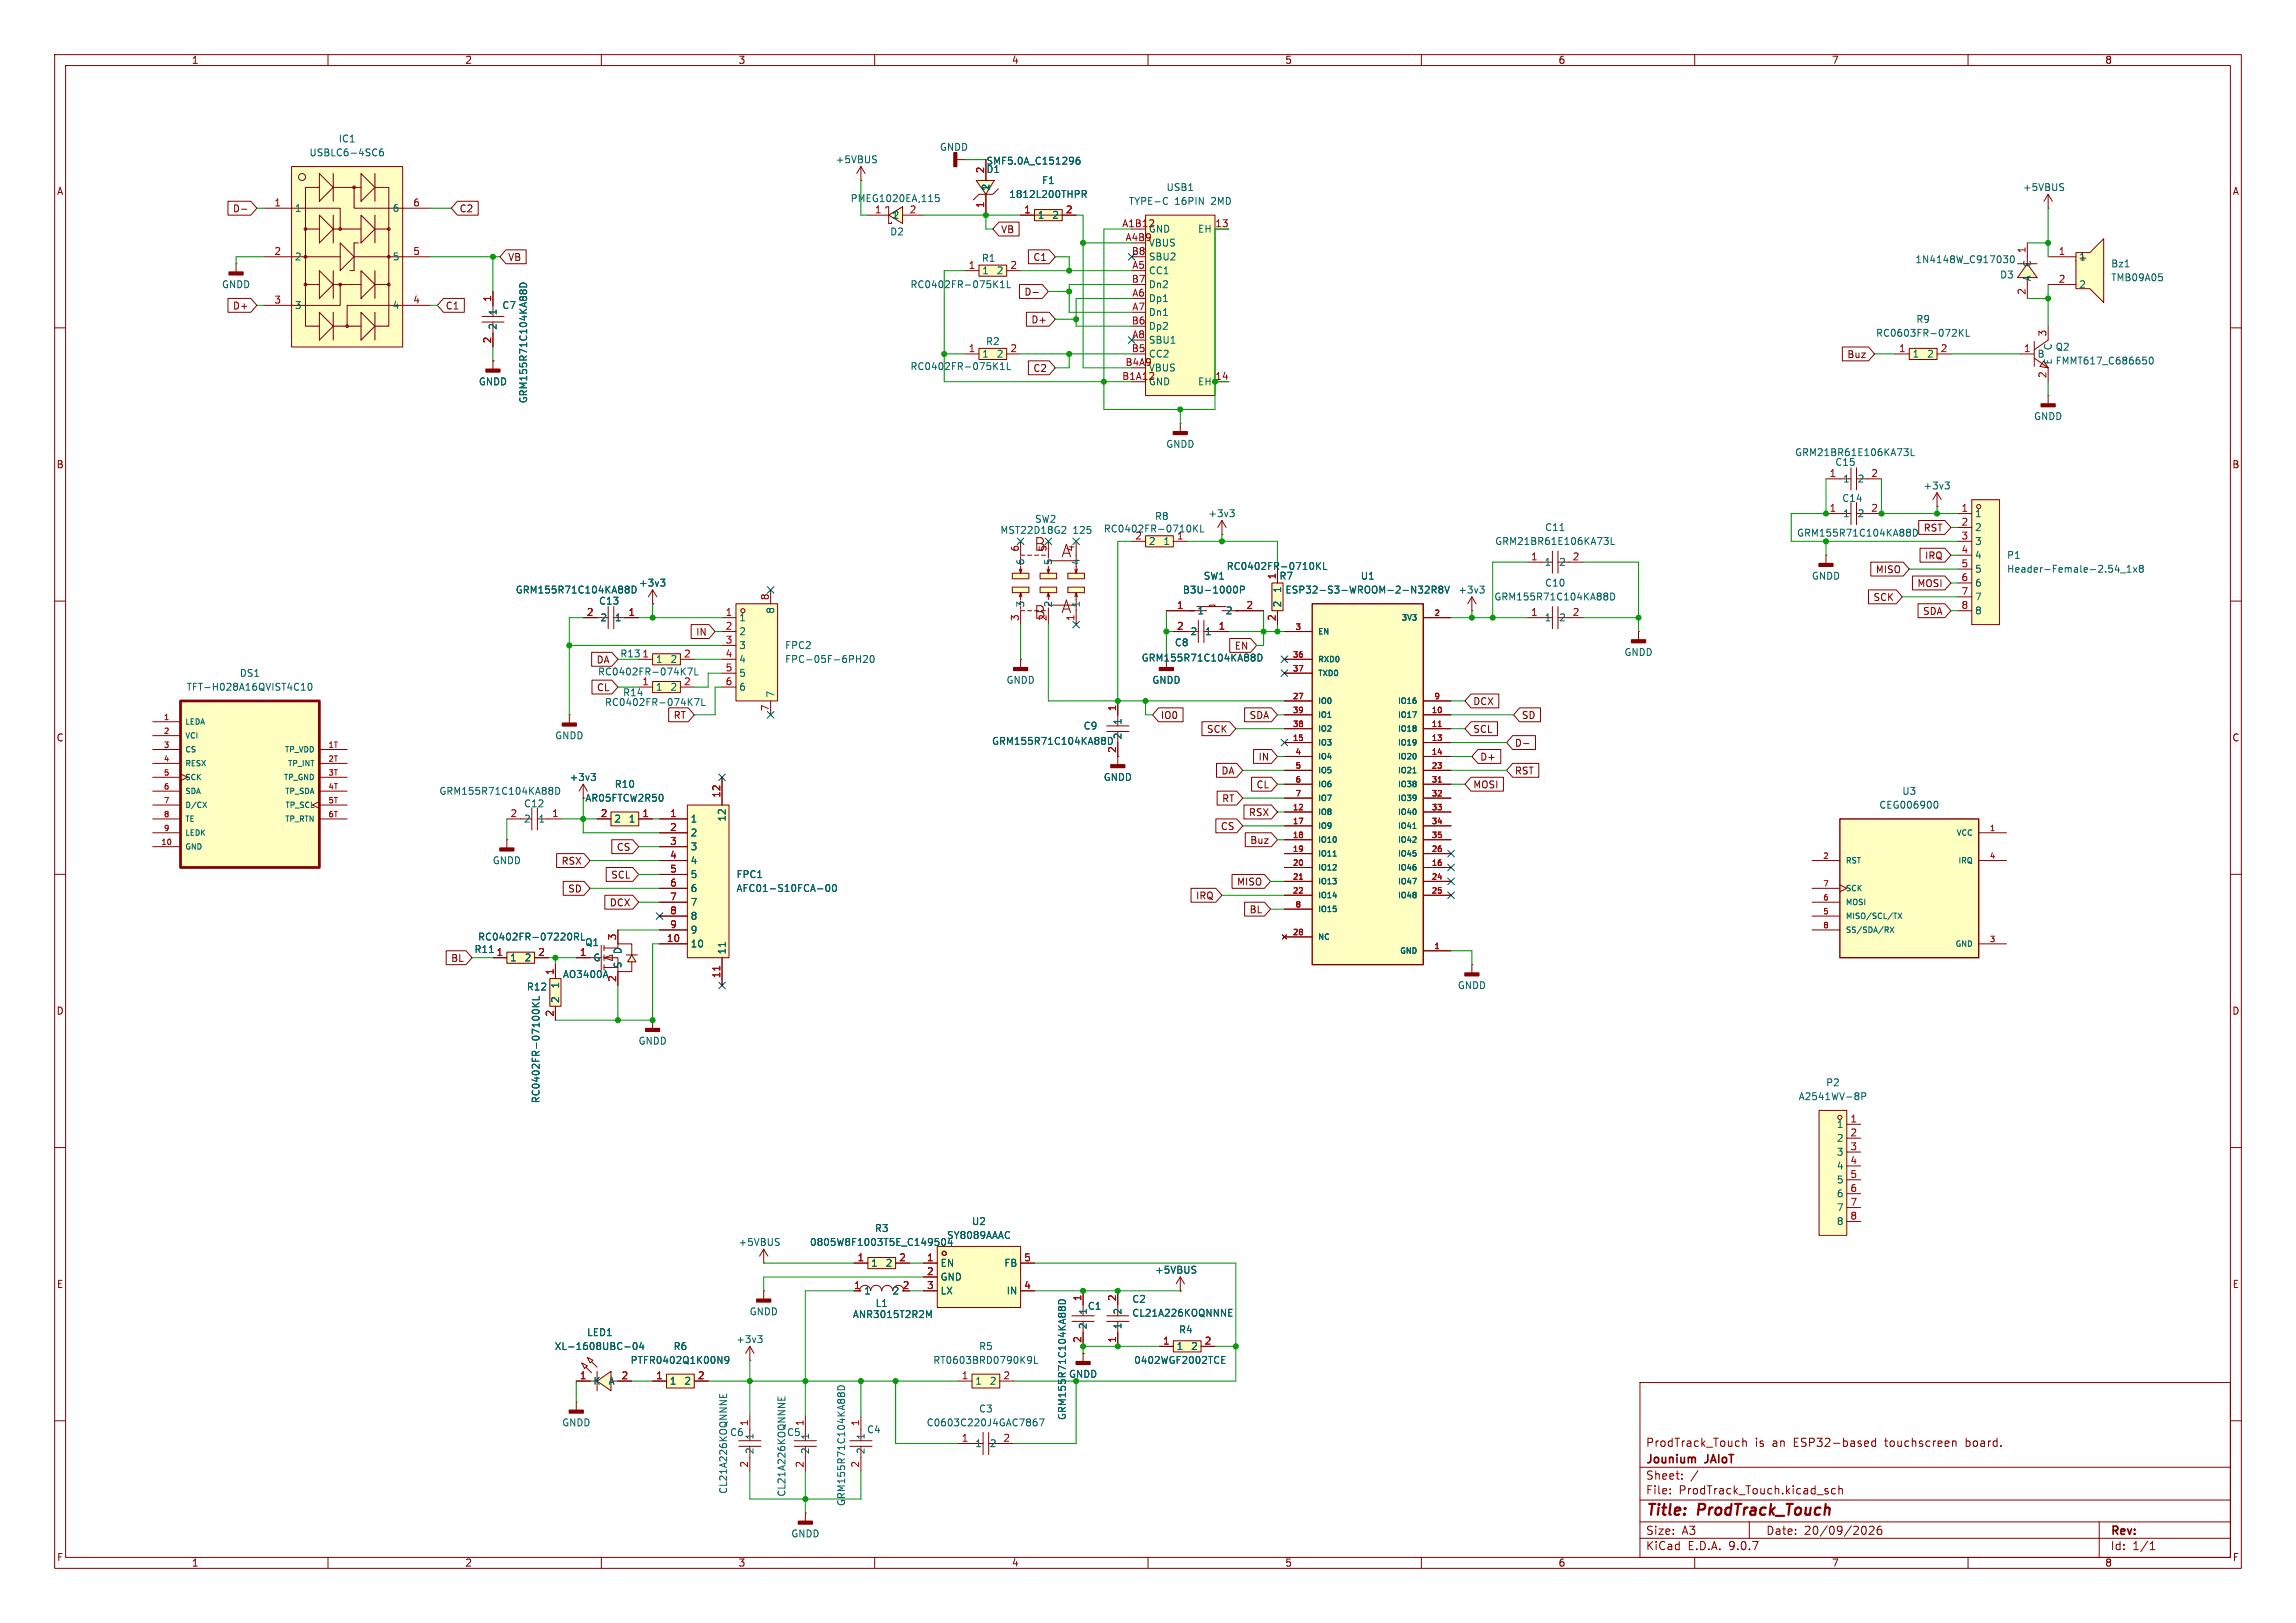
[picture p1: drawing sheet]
<svg xmlns="http://www.w3.org/2000/svg" width="420mm" height="297mm" viewBox="0 0 420 297" stroke-linecap="round" stroke-linejoin="round" font-family="sans-serif">
<defs><g id="words">
<text font-size="3.2" fill="#006464" x="189.1" y="101">B</text>
<g font-size="3.2" fill="#840000">
<text x="194.1" y="102.2">A</text>
<text x="189.1" y="113.5">B</text>
<text x="194.1" y="112.4">A</text>
</g>
<g font-size="2.8" fill="#840000">
<text x="301" y="277.9">Title:</text>
<text x="310.6" y="277.9">ProdTrack_Touch</text>
</g>
<g font-size="2.1" fill="#840000">
<text x="301" y="268.2">Jounium</text>
<text x="301" y="265">ProdTrack_Touch</text>
<text x="312" y="268.2">JAIoT</text>
<text x="321" y="265">is</text>
<text x="324.2" y="265">an</text>
<text x="328.2" y="265">ESP32-based</text>
<text x="345.1" y="265">touchscreen</text>
<text x="360" y="265">board.</text>
<text x="301" y="273.7">File:</text>
<text x="301" y="271">Sheet:</text>
<text x="307.1" y="273.7">ProdTrack_Touch.kicad_sch</text>
<text x="301" y="281.1">Size:</text>
<text x="307.6" y="281.1">A3</text>
<text x="323" y="281.1">Date:</text>
<text x="330" y="281.1">20/09/2026</text>
<text x="386" y="281.3">Rev:</text>
<text x="301" y="283.9">KiCad</text>
<text x="308.7" y="283.9">E.D.A.</text>
<text x="316.3" y="283.9">9.0.7</text>
<text x="386" y="283.9">Id:</text>
<text x="390.1" y="283.9">1/1</text>
</g>
<g font-size="1.8" fill="#840000">
<text x="35" y="11.9">1</text>
<text x="85" y="11.9">2</text>
<text x="135" y="11.9">3</text>
<text x="185" y="11.9">4</text>
<text x="235" y="11.9">5</text>
<text x="285" y="11.9">6</text>
<text x="335" y="11.9">7</text>
<text x="385" y="11.9">8</text>
<text x="10.3" y="35.9">A</text>
<text x="408.3" y="35.9">A</text>
<text x="42.5" y="39.1">D-</text>
<text x="84" y="39.1">C2</text>
<text x="92.9" y="47.9">VB</text>
<text x="183" y="42.9">VB</text>
<text x="188.9" y="47.9">C1</text>
<text x="42.5" y="56.8">D+</text>
<text x="81.4" y="56.8">C1</text>
<text x="187.3" y="54.3">D-</text>
<text x="188.6" y="59.4">D+</text>
<text x="337.8" y="65.7">Buz</text>
<text x="188.9" y="68.3">C2</text>
<text x="10.3" y="85.9">B</text>
<text x="408.2" y="85.9">B</text>
<text x="351.8" y="97.5">RST</text>
<text x="343" y="105.1">MISO</text>
<text x="350.6" y="107.6">MOSI</text>
<text x="352" y="102.6">IRQ</text>
<text x="342.6" y="110.2">SCK</text>
<text x="351.7" y="112.7">SDA</text>
<text x="127.2" y="116.5">IN</text>
<text x="225.8" y="119.1">EN</text>
<text x="109" y="121.6">DA</text>
<text x="208.7" y="121.3">GRM155R71C104KA88D</text>
<text x="109.1" y="126.7">CL</text>
<text x="123.1" y="131.8">RT</text>
<text x="212.2" y="131.8">IO0</text>
<text x="228.5" y="131.8">SDA</text>
<text x="269.4" y="129.2">DCX</text>
<text x="278.3" y="131.8">SD</text>
<text x="10.3" y="135.9">C</text>
<text x="204.2" y="137.9" transform="rotate(-90 204.2 137.9)">2</text>
<text x="220.7" y="134.3">SCK</text>
<text x="269.4" y="134.3">SCL</text>
<text x="277" y="136.8">D-</text>
<text x="408.2" y="135.9">C</text>
<text x="223.3" y="141.9">DA</text>
<text x="230.1" y="139.4">IN</text>
<text x="270.7" y="139.4">D+</text>
<text x="277" y="141.9">RST</text>
<text x="107" y="146.9">AR05FTCW2R50</text>
<text x="223.5" y="147">RT</text>
<text x="228.4" y="149.5">RSX</text>
<text x="229.7" y="144.5">CL</text>
<text x="269.4" y="144.5">MOSI</text>
<text x="112.7" y="155.9">CS</text>
<text x="223.2" y="152.1">CS</text>
<text x="228.6" y="154.6">Buz</text>
<text x="102.6" y="158.4">RSX</text>
<text x="111.7" y="161">SCL</text>
<text x="103.8" y="163.5">SD</text>
<text x="111.5" y="166.1">DCX</text>
<text x="218.7" y="164.8">IRQ</text>
<text x="226.2" y="162.2">MISO</text>
<text x="228.5" y="167.3">BL</text>
<text x="82.4" y="176.2">BL</text>
<text x="10.3" y="185.9">D</text>
<text x="408.2" y="185.9">D</text>
<text x="10.3" y="235.9">E</text>
<text x="408.3" y="235.9">E</text>
<text x="10.3" y="285.9">F</text>
<text x="35" y="286.9">1</text>
<text x="85" y="286.9">2</text>
<text x="135" y="286.9">3</text>
<text x="185" y="286.9">4</text>
<text x="235" y="286.9">5</text>
<text x="285" y="286.9">6</text>
<text x="335" y="286.9">7</text>
<text x="385" y="286.9">8</text>
<text x="408.3" y="285.9">F</text>
</g>
<g font-size="1.8" fill="#006464">
<text x="56.5" y="28.8">USBLC6-4SC6</text>
<text x="61.9" y="26.3">IC1</text>
<text x="171.8" y="27.8">GNDD</text>
<text x="152.8" y="30.1">+5VBUS</text>
<text x="180.3" y="31.9">D1</text>
<text x="180.3" y="30.3">SMF5.0A_C151296</text>
<text x="181.2" y="35.1" transform="rotate(-90 181.2 35.1)">1</text>
<text x="190.5" y="33.9">F1</text>
<text x="213.3" y="35.2">USB1</text>
<text x="369.9" y="35.2">+5VBUS</text>
<text x="53.8" y="39">1</text>
<text x="71.7" y="39">6</text>
<text x="155.5" y="37.2">PMEG1020EA,115</text>
<text x="163.1" y="40.2">1</text>
<text x="184.5" y="36.4">1812L200THPR</text>
<text x="189.7" y="40.2">1</text>
<text x="192.4" y="40.2">2</text>
<text x="206.4" y="37.7">TYPE-C</text>
<text x="214.9" y="37.7">16PIN</text>
<text x="221.7" y="37.7">2MD</text>
<text x="53.8" y="47.9">2</text>
<text x="71.7" y="47.9">5</text>
<text x="162.7" y="43.3">D2</text>
<text x="210.1" y="45.3">VBUS</text>
<text x="210.1" y="47.9">SBU2</text>
<text x="219.1" y="42.8">EH</text>
<text x="380.2" y="47.9">1</text>
<text x="40.5" y="52.9">GNDD</text>
<text x="166.4" y="52.9">RC0402FR-075K1L</text>
<text x="179.5" y="48.1">R1</text>
<text x="179.6" y="50.4">1</text>
<text x="182.2" y="50.4">2</text>
<text x="210.1" y="50.4">CC1</text>
<text x="210.1" y="52.9">Dn2</text>
<text x="350.3" y="48.4">1N4148W_C917030</text>
<text x="365.8" y="51.2">D3</text>
<text x="371.7" y="51.6" transform="rotate(-90 371.7 51.6)">A</text>
<text x="371.7" y="49" transform="rotate(-90 371.7 49)">C</text>
<text x="380.2" y="52.9">2</text>
<text x="386.1" y="49.1">Bz1</text>
<text x="386.1" y="51.7">TMB09A05</text>
<text x="53.8" y="56.7">3</text>
<text x="71.7" y="56.7">4</text>
<text x="91" y="57.8" transform="rotate(-90 91 57.8)">1</text>
<text x="91.8" y="56.7">C7</text>
<text x="210.1" y="55.5">Dp1</text>
<text x="210.1" y="58">Dn1</text>
<text x="350.4" y="59.3">R9</text>
<text x="91" y="60.5" transform="rotate(-90 91 60.5)">2</text>
<text x="179.6" y="65.6">1</text>
<text x="180.3" y="63.3">R2</text>
<text x="182.2" y="65.6">2</text>
<text x="210.1" y="60.6">Dp2</text>
<text x="210.1" y="63.1">SBU1</text>
<text x="343.1" y="61.8">RC0603FR-072KL</text>
<text x="349.8" y="65.6">1</text>
<text x="352.4" y="65.6">2</text>
<text x="372.6" y="65.6">B</text>
<text x="375.5" y="64.2" transform="rotate(-90 375.5 64.2)">C</text>
<text x="375.9" y="64.4">Q2</text>
<text x="87.5" y="70.7">GNDD</text>
<text x="166.4" y="67.9">RC0402FR-075K1L</text>
<text x="219.1" y="70.7">EH</text>
<text x="375.5" y="66.8" transform="rotate(-90 375.5 66.8)">E</text>
<text x="375.9" y="66.9">FMMT617_C686650</text>
<text x="96.6" y="73.9" transform="rotate(-90 96.6 73.9)">GRM155R71C104KA88D</text>
<text x="372" y="77.1">GNDD</text>
<text x="213.2" y="82.1">GNDD</text>
<text x="328.3" y="83.7">GRM21BR61E106KA73L</text>
<text x="335.6" y="85.4">C15</text>
<text x="337.1" y="88.5">1</text>
<text x="339.7" y="88.5">2</text>
<text x="351.7" y="89.8">+3v3</text>
<text x="189.2" y="95.9">SW2</text>
<text x="211.2" y="95.4">R8</text>
<text x="220.9" y="94.8">+3v3</text>
<text x="336.9" y="92">C14</text>
<text x="337.1" y="94.8">1</text>
<text x="339.7" y="94.8">2</text>
<text x="361.2" y="94.8">1</text>
<text x="182.9" y="97.9">MST22D18G2</text>
<text x="196.3" y="97.9">125</text>
<text x="201.8" y="97.6">RC0402FR-0710KL</text>
<text x="207.6" y="98.8">2</text>
<text x="210.1" y="99.9">2</text>
<text x="212.7" y="99.9">1</text>
<text x="273.4" y="99.9">GRM21BR61E106KA73L</text>
<text x="282.5" y="97.4">C11</text>
<text x="328.6" y="98.4">GRM155R71C104KA88D</text>
<text x="361.2" y="97.4">2</text>
<text x="361.2" y="99.9">3</text>
<text x="116.8" y="107.5">+3v3</text>
<text x="187.6" y="103.5" transform="rotate(-90 187.6 103.5)">6</text>
<text x="192.6" y="103.5" transform="rotate(-90 192.6 103.5)">5</text>
<text x="197.7" y="103.5" transform="rotate(-90 197.7 103.5)">4</text>
<text x="220.1" y="106.3">SW1</text>
<text x="224.3" y="104.5">RC0402FR-0710KL</text>
<text x="233.9" y="106.3">R7</text>
<text x="248.8" y="106.3">U1</text>
<text x="282.4" y="103.7">1</text>
<text x="282.5" y="107.5">C10</text>
<text x="285.1" y="103.7">2</text>
<text x="331.3" y="106.3">GNDD</text>
<text x="361.2" y="102.5">4</text>
<text x="361.2" y="105">5</text>
<text x="361.2" y="107.5">6</text>
<text x="367" y="102.5">P1</text>
<text x="367" y="105">Header-Female-2.54_1x8</text>
<text x="94.2" y="108.8">GRM155R71C104KA88D</text>
<text x="109.5" y="110.8">C13</text>
<text x="109.7" y="113.9">2</text>
<text x="112.4" y="113.9">1</text>
<text x="135.1" y="113.9">1</text>
<text x="141.8" y="112.4" transform="rotate(-90 141.8 112.4)">8</text>
<text x="187.6" y="111.3" transform="rotate(-90 187.6 111.3)">3</text>
<text x="192.6" y="111.3" transform="rotate(-90 192.6 111.3)">2</text>
<text x="197.7" y="111.3" transform="rotate(-90 197.7 111.3)">1</text>
<text x="216.3" y="108.8">B3U-1000P</text>
<text x="218.9" y="112.6">1</text>
<text x="224.1" y="112.6">2</text>
<text x="234.5" y="111.3" transform="rotate(-90 234.5 111.3)">2</text>
<text x="234.5" y="108.6" transform="rotate(-90 234.5 108.6)">1</text>
<text x="235" y="108.8">ESP32-S3-WROOM-2-N32R8V</text>
<text x="266.7" y="108.8">+3v3</text>
<text x="273.3" y="110.1">GRM155R71C104KA88D</text>
<text x="282.4" y="113.9">1</text>
<text x="285.1" y="113.9">2</text>
<text x="361.2" y="110.1">7</text>
<text x="361.2" y="112.6">8</text>
<text x="135.1" y="116.4">2</text>
<text x="135.1" y="119">3</text>
<text x="143.5" y="119">FPC2</text>
<text x="214.8" y="118.5">C8</text>
<text x="217.7" y="116.4">2</text>
<text x="220.3" y="116.4">1</text>
<text x="43.8" y="124.1">DS1</text>
<text x="109.3" y="123.8">RC0402FR-074K7L</text>
<text x="113.4" y="120.5">R13</text>
<text x="119.9" y="121.5">1</text>
<text x="122.5" y="121.5">2</text>
<text x="135.1" y="121.5">4</text>
<text x="135.1" y="124.1">5</text>
<text x="143.5" y="121.5">FPC-05F-6PH20</text>
<text x="184" y="125.3">GNDD</text>
<text x="210.7" y="125.3">GNDD</text>
<text x="297" y="120.2">GNDD</text>
<text x="34" y="126.6">TFT-H028A16QVIST4C10</text>
<text x="110.6" y="129.4">RC0402FR-074K7L</text>
<text x="113.9" y="127.6">R14</text>
<text x="119.9" y="126.6">1</text>
<text x="122.5" y="126.6">2</text>
<text x="135.1" y="126.6">6</text>
<text x="141.8" y="127.8" transform="rotate(-90 141.8 127.8)">7</text>
<text x="101.5" y="135.5">GNDD</text>
<text x="181.4" y="136.5">GRM155R71C104KA88D</text>
<text x="198.1" y="133.7">C9</text>
<text x="205.3" y="135.4" transform="rotate(-90 205.3 135.4)">2</text>
<text x="205.3" y="132.7" transform="rotate(-90 205.3 132.7)">1</text>
<text x="104.1" y="143.1">+3v3</text>
<text x="201.8" y="143.1">GNDD</text>
<text x="80.3" y="145.6">GRM155R71C104KA88D</text>
<text x="95.8" y="147.9">C12</text>
<text x="112.4" y="144.4">R10</text>
<text x="343.7" y="148.2">CEG006900</text>
<text x="347.9" y="145.6">U3</text>
<text x="95.8" y="150.7">2</text>
<text x="98.4" y="150.7">1</text>
<text x="112.3" y="150.7">2</text>
<text x="114.9" y="150.7">1</text>
<text x="126.2" y="150.7">1</text>
<text x="126.2" y="153.3">2</text>
<text x="126.2" y="155.8">3</text>
<text x="132.9" y="150.5" transform="rotate(-90 132.9 150.5)">12</text>
<text x="90" y="158.3">GNDD</text>
<text x="126.2" y="158.3">4</text>
<text x="126.2" y="160.9">5</text>
<text x="134.6" y="160.9">FPC1</text>
<text x="126.2" y="163.4">6</text>
<text x="126.2" y="166">7</text>
<text x="134.6" y="163.4">AFC01-S10FCA-00</text>
<text x="87.4" y="172.3">RC0402FR-07220RL</text>
<text x="106.9" y="173.3">Q1</text>
<text x="126.2" y="168.5">8</text>
<text x="126.2" y="171">9</text>
<text x="126.2" y="173.6">10</text>
<text x="86.7" y="174.6">R11</text>
<text x="93.2" y="176.1">1</text>
<text x="95.9" y="176.1">2</text>
<text x="102.9" y="179.2">AO3400A</text>
<text x="108.5" y="176.1">G</text>
<text x="113.9" y="177.3" transform="rotate(-90 113.9 177.3)">S</text>
<text x="113.9" y="174.7" transform="rotate(-90 113.9 174.7)">D</text>
<text x="132.9" y="174.8" transform="rotate(-90 132.9 174.8)">11</text>
<text x="96.3" y="181.5">R12</text>
<text x="102.5" y="183.6" transform="rotate(-90 102.5 183.6)">2</text>
<text x="102.5" y="181" transform="rotate(-90 102.5 181)">1</text>
<text x="266.6" y="181.2">GNDD</text>
<text x="116.7" y="191.4">GNDD</text>
<text x="98.9" y="202" transform="rotate(-90 98.9 202)">RC0402FR-07100KL</text>
<text x="328.9" y="201.5">A2541WV-8P</text>
<text x="333.9" y="199">P2</text>
<text x="335.9" y="209.1">2</text>
<text x="335.9" y="206.6">1</text>
<text x="335.9" y="214.2">4</text>
<text x="335.9" y="211.7">3</text>
<text x="335.9" y="221.8">7</text>
<text x="335.9" y="219.3">6</text>
<text x="335.9" y="216.8">5</text>
<text x="159.9" y="225.7">R3</text>
<text x="173.1" y="226.9">SY8089AAAC</text>
<text x="177.7" y="224.4">U2</text>
<text x="335.9" y="224.4">8</text>
<text x="135" y="228.2">+5VBUS</text>
<text x="148.1" y="228.2">0805W8F1003T5E_C149504</text>
<text x="159.3" y="232">1</text>
<text x="161.9" y="232">2</text>
<text x="172" y="232">EN</text>
<text x="183.6" y="232">FB</text>
<text x="211.2" y="233.3">+5VBUS</text>
<text x="158" y="237.1">1</text>
<text x="160.1" y="239.4">L1</text>
<text x="163.2" y="237.1">2</text>
<text x="172" y="234.5">GND</text>
<text x="172" y="237.1">LX</text>
<text x="184" y="237.1">IN</text>
<text x="198.9" y="239.9">C1</text>
<text x="207" y="238.6">C2</text>
<text x="107.3" y="244.7">LED1</text>
<text x="134.6" y="246">+3v3</text>
<text x="137" y="240.9">GNDD</text>
<text x="155.9" y="241.4">ANR3015T2R2M</text>
<text x="199" y="243.3" transform="rotate(-90 199 243.3)">2</text>
<text x="199" y="240.7" transform="rotate(-90 199 240.7)">1</text>
<text x="205.3" y="243.3" transform="rotate(-90 205.3 243.3)">1</text>
<text x="205.3" y="240.7" transform="rotate(-90 205.3 240.7)">2</text>
<text x="207" y="241.1">CL21A226KOQNNNE</text>
<text x="215.6" y="244.2">R4</text>
<text x="101.4" y="247.2">XL-1608UBC-04</text>
<text x="115.3" y="249.8">PTFR0402Q1K00N9</text>
<text x="123.1" y="247.2">R6</text>
<text x="170.6" y="249.8">RT0603BRD0790K9L</text>
<text x="179" y="247.2">R5</text>
<text x="207.4" y="249.8">0402WGF2002TCE</text>
<text x="215.1" y="247.2">1</text>
<text x="217.8" y="247.2">2</text>
<text x="108.5" y="253.6">K</text>
<text x="111.2" y="253.6">A</text>
<text x="122.4" y="253.6">1</text>
<text x="125.1" y="253.6">2</text>
<text x="178.3" y="253.6">1</text>
<text x="181" y="253.6">2</text>
<text x="195.4" y="252.3">GNDD</text>
<text x="102.7" y="261.2">GNDD</text>
<text x="133.5" y="263">C6</text>
<text x="136.9" y="261.1" transform="rotate(-90 136.9 261.1)">1</text>
<text x="138" y="263.5" transform="rotate(-90 138 263.5)">1</text>
<text x="143.9" y="263">C5</text>
<text x="147.1" y="261.1" transform="rotate(-90 147.1 261.1)">1</text>
<text x="148.2" y="263.5" transform="rotate(-90 148.2 263.5)">1</text>
<text x="158.3" y="263.5" transform="rotate(-90 158.3 263.5)">1</text>
<text x="158.5" y="262.5">C4</text>
<text x="169.4" y="261.2">C0603C220J4GAC7867</text>
<text x="179" y="258.7">C3</text>
<text x="195.2" y="260" transform="rotate(-90 195.2 260)">GRM155R71C104KA88D</text>
<text x="138" y="266.2" transform="rotate(-90 138 266.2)">2</text>
<text x="148.2" y="266.2" transform="rotate(-90 148.2 266.2)">2</text>
<text x="158.3" y="266.2" transform="rotate(-90 158.3 266.2)">2</text>
<text x="178.3" y="265">1</text>
<text x="181" y="265">2</text>
<text x="133.2" y="273.5" transform="rotate(-90 133.2 273.5)">CL21A226KOQNNNE</text>
<text x="143.9" y="274" transform="rotate(-90 143.9 274)">CL21A226KOQNNNE</text>
<text x="154.8" y="275.7" transform="rotate(-90 154.8 275.7)">GRM155R71C104KA88D</text>
<text x="144.6" y="281.5">GNDD</text>
</g>
<g font-size="1.8" fill="#a90000">
<text x="180.1" y="31.8" transform="rotate(-90 180.1 31.8)">2</text>
<text x="50.1" y="37.8">1</text>
<text x="75.5" y="37.8">6</text>
<text x="159.9" y="39.1">1</text>
<text x="166.3" y="39.1">2</text>
<text x="180.1" y="38.2" transform="rotate(-90 180.1 38.2)">1</text>
<text x="187.3" y="39.1">1</text>
<text x="194.9" y="39.1">2</text>
<text x="205.2" y="41.7">A1B12</text>
<text x="222.2" y="41.7">13</text>
<text x="50.1" y="46.7">2</text>
<text x="75.5" y="46.7">5</text>
<text x="205.8" y="44.2">A4B9</text>
<text x="206.9" y="46.7">B8</text>
<text x="210.1" y="42.8">GND</text>
<text x="370.6" y="46.4" transform="rotate(-90 370.6 46.4)">1</text>
<text x="376.5" y="46.7">1</text>
<text x="177.1" y="49.3">1</text>
<text x="184.7" y="49.3">2</text>
<text x="206.9" y="51.8">B7</text>
<text x="207" y="49.3">A5</text>
<text x="376.5" y="51.8">2</text>
<text x="50.1" y="55.6">3</text>
<text x="75.5" y="55.6">4</text>
<text x="89.9" y="55.3" transform="rotate(-90 89.9 55.3)">1</text>
<text x="206.9" y="59.4">B6</text>
<text x="207" y="54.4">A6</text>
<text x="207" y="56.9">A7</text>
<text x="370.6" y="54" transform="rotate(-90 370.6 54)">2</text>
<text x="89.9" y="62.9" transform="rotate(-90 89.9 62.9)">2</text>
<text x="177.1" y="64.5">1</text>
<text x="184.7" y="64.5">2</text>
<text x="206.9" y="64.5">B5</text>
<text x="207" y="62">A8</text>
<text x="210.1" y="65.6">CC2</text>
<text x="347.3" y="64.5">1</text>
<text x="354.9" y="64.5">2</text>
<text x="370.1" y="64.5">1</text>
<text x="374.4" y="61.7" transform="rotate(-90 374.4 61.7)">3</text>
<text x="205.2" y="69.6">B1A12</text>
<text x="205.8" y="67.1">B4A9</text>
<text x="210.1" y="68.2">VBUS</text>
<text x="210.1" y="70.7">GND</text>
<text x="222.2" y="69.6">14</text>
<text x="374.4" y="69.3" transform="rotate(-90 374.4 69.3)">2</text>
<text x="334.6" y="87.4">1</text>
<text x="342.2" y="87.4">2</text>
<text x="334.6" y="93.7">1</text>
<text x="342.2" y="93.7">2</text>
<text x="358.7" y="93.7">1</text>
<text x="186.4" y="101" transform="rotate(-90 186.4 101)">6</text>
<text x="191.5" y="101" transform="rotate(-90 191.5 101)">5</text>
<text x="196.6" y="101" transform="rotate(-90 196.6 101)">4</text>
<text x="215.2" y="98.8">1</text>
<text x="358.7" y="96.3">2</text>
<text x="358.7" y="98.8">3</text>
<text x="358.7" y="101.3">4</text>
<text x="233.4" y="106.1" transform="rotate(-90 233.4 106.1)">1</text>
<text x="280" y="102.6">1</text>
<text x="287.6" y="102.6">2</text>
<text x="358.7" y="103.9">5</text>
<text x="358.7" y="106.4">6</text>
<text x="107.2" y="112.8">2</text>
<text x="114.9" y="112.8">1</text>
<text x="132.6" y="112.8">1</text>
<text x="140.7" y="109.9" transform="rotate(-90 140.7 109.9)">8</text>
<text x="186.4" y="113.7" transform="rotate(-90 186.4 113.7)">3</text>
<text x="191.5" y="113.7" transform="rotate(-90 191.5 113.7)">2</text>
<text x="196.6" y="113.7" transform="rotate(-90 196.6 113.7)">1</text>
<text x="215.2" y="111.5">1</text>
<text x="227.9" y="111.5">2</text>
<text x="233.4" y="113.7" transform="rotate(-90 233.4 113.7)">2</text>
<text x="280" y="112.8">1</text>
<text x="287.6" y="112.8">2</text>
<text x="358.7" y="109">7</text>
<text x="358.7" y="111.5">8</text>
<text x="132.6" y="115.3">2</text>
<text x="132.6" y="117.9">3</text>
<text x="215.2" y="115.3">2</text>
<text x="222.8" y="115.3">1</text>
<text x="117.4" y="125.5">1</text>
<text x="117.4" y="120.4">1</text>
<text x="125" y="125.5">2</text>
<text x="125" y="120.4">2</text>
<text x="132.6" y="120.4">4</text>
<text x="132.6" y="122.9">5</text>
<text x="132.6" y="125.5">6</text>
<text x="140.7" y="130.2" transform="rotate(-90 140.7 130.2)">7</text>
<text x="204.2" y="130.2" transform="rotate(-90 204.2 130.2)">1</text>
<text x="93.3" y="149.6">2</text>
<text x="100.9" y="149.6">1</text>
<text x="109.8" y="149.6">2</text>
<text x="117.4" y="149.6">1</text>
<text x="122.5" y="149.6">1</text>
<text x="131.8" y="146.1" transform="rotate(-90 131.8 146.1)">12</text>
<text x="122.5" y="152.1">2</text>
<text x="122.5" y="154.7">3</text>
<text x="122.5" y="157.2">4</text>
<text x="122.5" y="159.8">5</text>
<text x="122.5" y="162.3">6</text>
<text x="122.5" y="164.8">7</text>
<text x="122.5" y="167.4">8</text>
<text x="112.8" y="172.2" transform="rotate(-90 112.8 172.2)">3</text>
<text x="121.9" y="172.5">10</text>
<text x="122.5" y="169.9">9</text>
<text x="90.7" y="175">1</text>
<text x="98.4" y="175">2</text>
<text x="101.3" y="178.5" transform="rotate(-90 101.3 178.5)">1</text>
<text x="106" y="175">1</text>
<text x="112.8" y="179.8" transform="rotate(-90 112.8 179.8)">2</text>
<text x="131.8" y="179.1" transform="rotate(-90 131.8 179.1)">11</text>
<text x="101.3" y="186.1" transform="rotate(-90 101.3 186.1)">2</text>
<text x="338.4" y="208">2</text>
<text x="338.4" y="205.5">1</text>
<text x="338.4" y="215.6">5</text>
<text x="338.4" y="213.1">4</text>
<text x="338.4" y="210.6">3</text>
<text x="338.4" y="220.7">7</text>
<text x="338.4" y="218.2">6</text>
<text x="338.4" y="223.3">8</text>
<text x="156.8" y="230.9">1</text>
<text x="164.4" y="230.9">2</text>
<text x="169.5" y="230.9">1</text>
<text x="169.5" y="233.4">2</text>
<text x="187.3" y="230.9">5</text>
<text x="156.1" y="236">1</text>
<text x="165" y="236">2</text>
<text x="169.5" y="236">3</text>
<text x="187.3" y="236">4</text>
<text x="197.9" y="238.2" transform="rotate(-90 197.9 238.2)">1</text>
<text x="204.2" y="238.2" transform="rotate(-90 204.2 238.2)">2</text>
<text x="197.9" y="245.8" transform="rotate(-90 197.9 245.8)">2</text>
<text x="204.2" y="245.8" transform="rotate(-90 204.2 245.8)">1</text>
<text x="212.7" y="246.1">1</text>
<text x="220.3" y="246.1">2</text>
<text x="106" y="252.5">1</text>
<text x="113.6" y="252.5">2</text>
<text x="119.9" y="252.5">1</text>
<text x="127.6" y="252.5">2</text>
<text x="175.8" y="252.5">1</text>
<text x="183.4" y="252.5">2</text>
<text x="157.2" y="261.1" transform="rotate(-90 157.2 261.1)">1</text>
<text x="175.8" y="263.9">1</text>
<text x="183.4" y="263.9">2</text>
<text x="136.9" y="268.7" transform="rotate(-90 136.9 268.7)">2</text>
<text x="147.1" y="268.7" transform="rotate(-90 147.1 268.7)">2</text>
<text x="157.2" y="268.7" transform="rotate(-90 157.2 268.7)">2</text>
</g>
<g font-size="1.4" fill="#006464">
<text x="256.3" y="113.8">3V3</text>
<text x="241" y="116.3">EN</text>
<text x="241" y="121.4">RXD0</text>
<text x="241" y="123.9">TXD0</text>
<text x="241" y="129">IO0</text>
<text x="241" y="131.5">IO1</text>
<text x="255.6" y="129">IO16</text>
<text x="255.6" y="131.5">IO17</text>
<text x="33.8" y="132.8">LEDA</text>
<text x="33.8" y="135.3">VCI</text>
<text x="33.8" y="137.9">CS</text>
<text x="52" y="137.9">TP_VDD</text>
<text x="241" y="134.1">IO2</text>
<text x="241" y="136.6">IO3</text>
<text x="255.6" y="134.1">IO18</text>
<text x="255.6" y="136.6">IO19</text>
<text x="33.8" y="140.4">RESX</text>
<text x="33.8" y="143">SCK</text>
<text x="51.8" y="143">TP_GND</text>
<text x="52.6" y="140.4">TP_INT</text>
<text x="241" y="139.2">IO4</text>
<text x="241" y="141.7">IO5</text>
<text x="255.6" y="139.2">IO20</text>
<text x="255.6" y="141.7">IO21</text>
<text x="33.8" y="145.5">SDA</text>
<text x="33.8" y="148">D/CX</text>
<text x="52" y="145.5">TP_SDA</text>
<text x="52.1" y="148">TP_SCL</text>
<text x="241" y="144.2">IO6</text>
<text x="241" y="146.8">IO7</text>
<text x="241" y="149.3">IO8</text>
<text x="255.6" y="144.2">IO38</text>
<text x="255.6" y="146.8">IO39</text>
<text x="255.6" y="149.3">IO40</text>
<text x="33.8" y="150.6">TE</text>
<text x="33.8" y="153.1">LEDK</text>
<text x="33.8" y="155.7">GND</text>
<text x="52" y="150.6">TP_RTN</text>
<text x="241" y="151.9">IO9</text>
<text x="241" y="154.4">IO10</text>
<text x="255.6" y="151.9">IO41</text>
<text x="255.6" y="154.4">IO42</text>
<text x="357.8" y="153.1">VCC</text>
<text x="241" y="156.9">IO11</text>
<text x="241" y="159.5">IO12</text>
<text x="255.6" y="156.9">IO45</text>
<text x="255.6" y="159.5">IO46</text>
<text x="337.6" y="158.2">RST</text>
<text x="358.1" y="158.2">IRQ</text>
<text x="241" y="162">IO13</text>
<text x="241" y="164.6">IO14</text>
<text x="241" y="167.1">IO15</text>
<text x="255.6" y="162">IO47</text>
<text x="255.6" y="164.6">IO48</text>
<text x="337.6" y="163.3">SCK</text>
<text x="337.6" y="165.8">MOSI</text>
<text x="241" y="172.2">NC</text>
<text x="337.6" y="168.4">MISO/SCL/TX</text>
<text x="337.6" y="170.9">SS/SDA/RX</text>
<text x="357.6" y="173.5">GND</text>
<text x="256" y="174.7">GND</text>
</g>
<g font-size="1.4" fill="#a90000">
<text x="262.3" y="112.8">2</text>
<text x="236.9" y="115.3">3</text>
<text x="236.4" y="120.4">36</text>
<text x="236.4" y="122.9">37</text>
<text x="29.9" y="131.8">1</text>
<text x="236.4" y="128">27</text>
<text x="236.4" y="130.6">39</text>
<text x="261.8" y="130.6">10</text>
<text x="262.3" y="128">9</text>
<text x="29.9" y="134.4">2</text>
<text x="29.9" y="136.9">3</text>
<text x="60" y="136.9">1T</text>
<text x="236.4" y="133.1">38</text>
<text x="236.4" y="135.6">15</text>
<text x="261.8" y="133.1">11</text>
<text x="261.8" y="135.6">13</text>
<text x="29.9" y="139.4">4</text>
<text x="29.9" y="142">5</text>
<text x="60" y="139.4">2T</text>
<text x="60" y="142">3T</text>
<text x="236.9" y="138.2">4</text>
<text x="236.9" y="140.7">5</text>
<text x="236.9" y="143.3">6</text>
<text x="261.8" y="138.2">14</text>
<text x="261.8" y="140.7">23</text>
<text x="261.8" y="143.3">31</text>
<text x="29.9" y="144.5">6</text>
<text x="29.9" y="147.1">7</text>
<text x="29.9" y="149.6">8</text>
<text x="60" y="144.5">4T</text>
<text x="60" y="147.1">5T</text>
<text x="60" y="149.6">6T</text>
<text x="236.4" y="148.3">12</text>
<text x="236.9" y="145.8">7</text>
<text x="261.8" y="145.8">32</text>
<text x="261.8" y="148.3">33</text>
<text x="29.4" y="154.7">10</text>
<text x="29.9" y="152.1">9</text>
<text x="236.4" y="150.9">17</text>
<text x="236.4" y="153.4">18</text>
<text x="236.4" y="156">19</text>
<text x="261.8" y="150.9">34</text>
<text x="261.8" y="153.4">35</text>
<text x="261.8" y="156">26</text>
<text x="363.9" y="152.1">1</text>
<text x="236.4" y="158.5">20</text>
<text x="236.4" y="161">21</text>
<text x="261.8" y="158.5">16</text>
<text x="261.8" y="161">24</text>
<text x="333.4" y="157.2">2</text>
<text x="363.9" y="157.2">4</text>
<text x="236.4" y="163.6">22</text>
<text x="236.9" y="166.1">8</text>
<text x="261.8" y="163.6">25</text>
<text x="333.4" y="162.3">7</text>
<text x="333.4" y="164.8">6</text>
<text x="333.4" y="167.4">5</text>
<text x="236.4" y="171.2">28</text>
<text x="262.3" y="173.7">1</text>
<text x="333.4" y="169.9">8</text>
<text x="363.9" y="172.5">3</text>
</g>
</g></defs>
<g fill="none" stroke="#840000" stroke-width=".18">
<path d="M10 10h400v277h-400zM12 12h396v273h-396zM60 10v2M110 10v2M160 10v2M210 10v2M260 10v2M310 10v2M360 10v2M10 60h2M408 60h2M223.5 97.8h.1"/>
<path d="M223.5 95.3l-.7 1.2M223.5 95.3l.8 1.2M223.5 95.3v2.5M10 110h2M408 110h2M10 160h2M408 160h2M10 210h2M408 210h2M157.5 259.1v4.5M300 253h108v32h-108zM10 260h2"/>
<path d="M155.5 264.7h4M155.5 263.6h4M157.5 264.7v4.5M300 278.5h108M300 274.5h108M300 268.5h108M305.5 273.2v.2M305.5 272.5v.1M307.7 270.5v.2M307.7 269.8v.1M310.6 269.1l-1.3 1.9M318.8 263.2v1.5"/>
<path d="M318.8 263.8l.2-.1 .4 .1v.9M320 278.5v3M334 272.9l.4 .1v.2l-.2 .2h-.3M334 272.4l.4 .1M335.7 272.5l-.4-.1-.3 .3v.4l.2 .2h.5M336.4 272.5l.2-.1 .3 .1 .1 .9M336.4 271.9v1.5M341 279.3a.94 .94 0 0 1 0 1.5M341.7 263.8l.1 .2-.7 .2M341.9 279.4l.6-.1 .2 .1 .1 .3-.9 1.1h.9M343.1 263.8l-.4-.1-.3 .3v.4l.1 .2h.6M343.1 263.2v1.5"/>
<path d="M344.1 279.3a.59 .59 0 0 0-.7 .6v.6l.1 .2 .4 .1 .3-.2v-.5l-.1-.2h-.4l-.3 .2M357.2 263.8l.2-.1 .3 .1 .1 .9M357.2 263.7v1M384 278.5v6.5M408 260h2M60 285v2M110 285v2M160 285v2M210 285v2M260 285v2M300 281.5h108M310 285v2"/>
<path d="M360 285v2M393.3 283.6h.9M393.3 282.5l.4-.4v1.5"/>
</g>
<path d="M225 93.3h.8l-.5 .5 .4 .1 .1 .4-.3 .3h-.3M153.2 255.1l.3-.2 .3 .2 .2-.2h.3l.2 .2M153.4 253.7a.66 .66 0 0 1 .8-.1 .66 .66 0 0 1 .3 .7h-1.3z" fill="none" stroke="#006464" stroke-width=".18"/>
<path d="M232.7 106.7h2v5.1h-2z" fill="#ffffc2"/>
<path d="M232.7 106.7h2v5.1h-2zM233.7 104.1v2.6M233.7 111.8v2.5M156.2 236.2h1.3M157.2 236.2a1.01 1.01 0 0 1 1-1 1.01 1.01 0 0 1 1.1 1M159.3 236.2a1.01 1.01 0 0 1 1-1 1.01 1.01 0 0 1 1 1M161.3 236.2a1.01 1.01 0 0 1 1-1 1.01 1.01 0 0 1 1 1M163.3 236.2a1.01 1.01 0 0 1 1-1 1.01 1.01 0 0 1 1 1" fill="none" stroke="#840000" stroke-width=".18"/>
<path d="M240.8 102.9v1.3M241 103.5l.6 .7M241.6 102.9l-.8 .8M242.1 102.9v1.3h.6M169.5 239.8l.4 1 .4-1v1.3" fill="none" stroke="#006464" stroke-width=".18"/>
<path d="M158.7 230.1h5.1v2.1h-5.1z" fill="#ffffc2"/>
<path d="M156.2 231.1h2.5M158.7 230.1h5.1v2.1h-5.1zM163.8 231.1h2.6" fill="none" stroke="#840000" stroke-width=".18"/>
<path d="M171.1 226.6h.6M171.6 227.2l.2 .2-.2 .4M172.7 226.6a.68 .68 0 0 0-.5 .7 .68 .68 0 0 0 .5 .6l.3-.5M174.1 227.1v.8" fill="none" stroke="#006464" stroke-width=".18"/>
<path d="M209.5 39.4h12.7v33h-12.7z" fill="#ffffc2"/>
<g fill="none" stroke="#840000" stroke-width=".18">
<path d="M209.5 39.4h12.7v33h-12.7zM222.2 41.9h2.6M222.2 69.9h2.6M279.4 113h4.6M279.4 102.9h4.6M284 100.8v4.1M284 111v4.1M285 113h4.6M285 100.8v4.1M285 111v4.1M285 102.9h4.6M139.7 236.2h.1"/>
<path d="M139.7 231.1h.1M139.7 228.6v2.5M139.7 236.2v1.5M139.7 228.6l-.8 1.3M139.7 228.6l.8 1.3M137.2 248.9h.1M137.2 246.4v2.5M137.2 259.1v4.5M137.2 246.4l-.8 1.2M137.2 246.4l.7 1.2M147.3 259.1v4.5M135.1 264.7h4.1"/>
<path d="M135.1 263.6h4.1M137.2 264.7v4.5M145.3 264.7h4M145.3 263.6h4M147.3 276.9h.1M147.3 264.7v4.5M147.3 276.9v1.5"/>
</g>
<path d="M211 40.3v.5" fill="none" stroke="#a90000" stroke-width=".18"/>
<g fill="none" stroke="#006464" stroke-width=".18">
<path d="M213.3 36.1l.3 .2M213.6 37.3l-.3 .1M285.4 97.1h.7M293.4 98.4h.8l-.4 .5M293.9 98.9l.3 .2v.3l-.3 .2M294.7 98.4v1.2h.6M293.9 108.5l.2 .3-.2 .3 .2 .2v.3l-.2 .2M294.6 108.5a.64 .64 0 0 1 .8 .7 .64 .64 0 0 1-.8 .6zM142.3 227.3l.2 .2-.2 .4M142.4 226.6l.1 .1M131.6 255.1v.6M132.2 255.3v.4"/>
<path d="M132.9 255.1v.6M138.6 244.4h.8l-.4 .5 .3 .1 .1 .4-.2 .3h-.4M142.3 255.6v.6M142.9 255.8v.4M143.6 255.6v.6"/>
</g>
<g fill="#840000" stroke="#840000" stroke-width=".25">
<path d="M146 278.4h2.6v.5h-2.6z"/>
<path d="M138.4 237.7h2.6v.6h-2.6z"/>
</g>
<path d="M92.7 174.2h5.1v2.1h-5.1z" fill="#ffffc2"/>
<path d="M90.2 175.3h2.5M92.7 174.2h5.1v2.1h-5.1zM97.8 175.3h2.5" fill="none" stroke="#840000" stroke-width=".18"/>
<path d="M89.5 174.3h.7M104.5 171v.8M105.1 171.4h.6l.1-.2v-.3l-.7-.1v1.2M105.4 171.4l.4 .6M106.4 170.8v1.2h.6" fill="none" stroke="#006464" stroke-width=".18"/>
<path d="M111.8 148.6h5v2.5h-5z" fill="#ffffc2"/>
<path d="M204.5 138.4v1.6M213.4 120.7v1.5M109.2 149.9h2.6M111.8 148.6h5v2.5h-5zM116.8 149.9h2.6" fill="none" stroke="#840000" stroke-width=".18"/>
<path d="M121.2 145.6v.8" fill="none" stroke="#006464" stroke-width=".18"/>
<g fill="#840000" stroke="#840000" stroke-width=".25">
<path d="M203.2 140h2.5v.5h-2.5z"/>
<path d="M212.1 122.2h2.5v.5h-2.5z"/>
</g>
<path d="M125.7 147.3h7.6v28h-7.6z" fill="#ffffc2"/>
<g fill="none" stroke="#840000" stroke-width=".18">
<path d="M120.6 149.9h5.1M120.6 152.4h5.1M120.6 154.9h5.1M120.6 157.5h5.1M125.7 147.3h7.6v28h-7.6zM132.1 142.2v5.1M120.6 160h5.1M120.6 162.6h5.1M120.6 165.1h5.1M120.6 167.6h5.1M120.6 170.2h5.1M120.6 172.7h5.1"/>
<path d="M132.1 175.3v5"/>
</g>
<path d="M132.7 172.5v.7M149.5 162.7h1M151.2 162l.2-.1a.68 .68 0 0 1 .4 .6 .68 .68 0 0 1-.4 .6l-.3-.4zM152.4 162l.2-.1a.68 .68 0 0 1 .4 .6 .68 .68 0 0 1-.4 .6l-.3-.4z" fill="none" stroke="#006464" stroke-width=".18"/>
<path d="M131.7 176.8v.8" fill="none" stroke="#a90000" stroke-width=".18"/>
<path d="M336.5 149.9h25.4v25.4h-25.4z" fill="#ffffc2"/>
<path d="M336.5 149.9h25.4v25.4h-25.4z" fill="none" stroke="#840000" stroke-width=".25"/>
<path d="M331.5 157.5h5M361.9 157.5h5.1M361.9 152.4h5.1M331.5 162.6h5M331.5 165.1h5M331.5 167.6h5M331.5 170.2h5M336.5 161.9l1.3 .7-1.3 .6M361.9 172.7h5.1" fill="none" stroke="#840000" stroke-width=".18"/>
<path d="M353.9 146.7l.2-.1a.68 .68 0 0 1 .4 .7 .68 .68 0 0 1-.4 .6l-.2-.1M345.7 169.6l.7 1M346.4 169.6l-.7 1M347.2 167.1l.7 1M347.9 167.1l-.7 1" fill="none" stroke="#006464" stroke-width=".18"/>
<path d="M332.7 203.2h5.1v22.9h-5.1z" fill="#ffffc2"/>
<g fill="none" stroke="#840000" stroke-width=".18">
<path d="M332.7 203.2h5.1v22.9h-5.1zM337.8 218.4h2.6M337.8 215.9h2.6M337.8 213.4h2.6M337.8 210.8h2.6M337.8 208.3h2.6M337.8 205.7h2.6M337.8 223.5h2.6M337.8 221h2.6"/>
<circle cx="336.5" cy="204.5" r=".38"/>
</g>
<path d="M340.6 200.6h.6l.1-.2-.1-.3-.6-.1v1.2" fill="none" stroke="#006464" stroke-width=".18"/>
<g fill="#ffffc2">
<path d="M110.5 175.3l1.5-.6v1.1z"/>
<path d="M115.6 174.7l.7 1.3h-1.5z"/>
</g>
<g fill="none" stroke="#840000" stroke-width=".18">
<path d="M374.6 38.1h.1M374.6 35.6l-.7 1.2M374.6 35.6l.8 1.2M374.6 35.6v2.5M92.7 149.9h4.6M97.3 147.8v4.1M98.3 149.9h4.6M98.3 147.8v4.1M105.4 175.3h2.5M110 173v4.5M110.5 173.5h2.5v-.8h2.6v2M110.5 175.3l1.5-.6v1.1z"/>
<path d="M110.5 175.3h2.5v2.5h2.6v-1.8M110.5 173v1M110.5 174.7v1.1M110.5 176.5v1M110.5 177h2.5M113 170.2v2.5M113 177.8v2.5M114.5 174.7h2.1M115.6 174.7l.7 1.3h-1.5zM119.4 186.7h.1M119.4 186.7v1.5"/>
</g>
<path d="M377.2 34.3l.3 .2-.3 .4M377.3 33.6l.2 .1M100.9 144.1l.2 .2-.2 .3 .2 .3v.2l-.2 .3M101.7 144.1a.64 .64 0 0 1 .7 .6 .64 .64 0 0 1-.7 .7zM110.8 177.6l.4 1.3" fill="none" stroke="#006464" stroke-width=".18"/>
<path d="M118.1 188.2h2.5v.5h-2.5z" fill="#840000" stroke="#840000" stroke-width=".25"/>
<path d="M33 128.3h25.4v30.5h-25.4z" fill="#ffffc2"/>
<path d="M33 128.3h25.4v30.5h-25.4z" fill="none" stroke="#840000" stroke-width=".5"/>
<g fill="none" stroke="#840000" stroke-width=".18">
<path d="M27.9 132.1h5.1M27.9 134.6h5.1M27.9 137.2h5.1M27.9 139.7h5.1M58.4 137.2h5.1M58.4 139.7h5.1M27.9 142.2h5.1M27.9 144.8h5.1M27.9 147.3h5.1M27.9 149.9h5.1M27.9 152.4h5.1M27.9 154.9h5.1"/>
<path d="M33 141.6l1.3 .6-1.3 .7M58.4 146.7l-1.3 .6 1.3 .7M58.4 142.2h5.1M58.4 144.8h5.1M58.4 147.3h5.1M58.4 149.9h5.1M269.2 176.5h.1M269.2 176.5v1.6"/>
</g>
<path d="M55.1 126.3h.7M55.2 125.3l.3-.3v1.3M56.5 125.1l.1-.1a.68 .68 0 0 1 .5 .7 .68 .68 0 0 1-.5 .6 .84 .84 0 0 1-.1-1.2zM37.1 146.8l.7 1M37.8 146.8l-.7 1" fill="none" stroke="#006464" stroke-width=".18"/>
<path d="M268 178.1h2.5v.5h-2.5z" fill="#840000" stroke="#840000" stroke-width=".25"/>
<g fill="#ffffc2">
<path d="M195.3 107.4h3.1v1.1h-3.1z"/>
<path d="M195.3 104.9h3.1v1h-3.1z"/>
<path d="M190.2 107.4h3.1v1.1h-3.1z"/>
<path d="M190.2 104.9h3.1v1h-3.1z"/>
<path d="M185.2 107.4h3v1.1h-3z"/>
<path d="M185.2 104.9h3v1h-3z"/>
</g>
<g fill="none" stroke="#840000" stroke-width=".18">
<path d="M186.7 99.1v2.5h.7M185.2 107.4h3v1.1h-3zM185.2 104.9h3v1h-3zM186.4 104.1l.3 .8M186.7 103.6v1.3l.2-.8M186.7 108.5l-.3 .7M186.7 101.8v.6M186.7 111.8v2.5M186.9 109.2l-.2-.7v1.2M188 111.8h.7M188 101.6h.7M190.2 107.4h3.1v1.1h-3.1z"/>
<path d="M190.2 104.9h3.1v1h-3.1zM191.5 104.1l.3 .8M191.8 102.6h5v2.3l.3-.8M191.8 103.6v1.3l.2-.8M191.8 108.5l-.3 .7M192 109.2l-.2-.7v1.2M195.3 107.4h3.1v1.1h-3.1zM195.3 104.9h3.1v1h-3.1zM196.6 104.1l.2 .8M196.8 108.5l-.2 .7M196.8 111.8v2.5M197.1 109.2l-.3-.7v2.2h-5"/>
<path d="M186.7 120.7h.1M186.7 120.7v1.5M106.7 143.5l-.8 1.3M106.7 143.5l.7 1.3M106.7 143.5v2.6"/>
</g>
<path d="M194.7 96.3l.3 .3-.1 .3-.7 .7h.8M108.1 141.5h.8l-.4 .5 .4 .2v.4l-.2 .2h-.4" fill="none" stroke="#006464" stroke-width=".18"/>
<path d="M185.4 122.2h2.6v.5h-2.6z" fill="#840000" stroke="#840000" stroke-width=".25"/>
<g fill="#ffffc2">
<path d="M53.3 30.5h20.4v33h-20.4z"/>
<path d="M58.4 31.8l2.6 2.5-2.6 2.5z"/>
<path d="M58.4 39.4l2.6 2.5-2.6 2.6z"/>
<path d="M58.4 49.5l2.6 2.6-2.6 2.5z"/>
<path d="M58.4 57.2l2.6 2.5-2.6 2.5z"/>
<path d="M62.2 44.5l2.6 2.5-2.6 2.5z"/>
<path d="M66 31.8l2.6 2.5-2.6 2.5z"/>
<path d="M66 39.4l2.6 2.5-2.6 2.6z"/>
<path d="M66 49.5l2.6 2.6-2.6 2.5z"/>
<path d="M66 57.2l2.6 2.5-2.6 2.5z"/>
</g>
<g fill="none" stroke="#840000" stroke-width=".18">
<path d="M48.3 38.1h13.9v3.8M53.3 30.5h20.4v33h-20.4zM58.4 34.3h-2.5v25.4h2.5M58.4 31.8l2.6 2.5-2.6 2.5zM58.4 39.4l2.6 2.5-2.6 2.6zM61 31.8v5M61 39.4v5.1M61 34.3h5M64.8 34.3v3.8h13.9M66 31.8l2.6 2.5-2.6 2.5zM66 39.4l2.6 2.5-2.6 2.6zM68.6 34.3h2.5v25.4h-2.5"/>
<path d="M68.6 31.8v5M68.6 39.4v5.1M48.3 47h13.9M55.9 41.9h2.5M55.9 52.1h2.5M58.4 49.5l2.6 2.6-2.6 2.5zM58.4 57.2l2.6 2.5-2.6 2.5zM61 41.9h5M61 52.1h5M61 49.5v5.1M61 57.2v5M61 59.7h5"/>
<path d="M62.2 44.5l2.6 2.5-2.6 2.5zM62.2 52.1v3.8h-13.9M64.8 47h13.9M65.5 44.5h-.7v5h-.8M66 49.5l2.6 2.6-2.6 2.5zM66 57.2l2.6 2.5-2.6 2.5zM68.6 41.9h2.5M68.6 52.1h2.5M68.6 49.5v5.1M68.6 57.2v5M78.7 55.9h-15.2v3.8"/>
<circle cx="55.2" cy="32.4" r=".64"/>
<circle cx="64.8" cy="34.3" r=".25"/>
<circle cx="55.9" cy="41.9" r=".25"/>
<circle cx="55.9" cy="52.1" r=".25"/>
<circle cx="55.9" cy="47" r=".25"/>
<circle cx="62.2" cy="41.9" r=".25"/>
<circle cx="62.2" cy="52.1" r=".25"/>
<circle cx="63.5" cy="59.7" r=".25"/>
<circle cx="71.1" cy="41.9" r=".25"/>
<circle cx="71.1" cy="47" r=".25"/>
<circle cx="71.1" cy="52.1" r=".25"/>
</g>
<path d="M70 27.2l-.3 .1a.86 .86 0 0 0 0 1.2l.4-.1 .1-.4-.3-.3-.4 .1-.1 .2" fill="none" stroke="#006464" stroke-width=".18"/>
<path d="M379.7 46.2h2.6l2.5-2.5v11.7l-2.5-2.6h-2.6z" fill="#ffffc2"/>
<path d="M374.6 47h5.1M374.6 52.1h5.1M379.7 46.2h2.6l2.5-2.5v11.7l-2.5-2.6h-2.6zM380.5 47.2h1M92.7 153.7h.1M92.7 153.7v1.5" fill="none" stroke="#840000" stroke-width=".18"/>
<path d="M388.7 48.8h.8M394.9 50.1h.6M395.4 50.7l.2 .1-.2 .5" fill="none" stroke="#006464" stroke-width=".18"/>
<path d="M91.4 155.2h2.6v.5h-2.6z" fill="#840000" stroke="#840000" stroke-width=".25"/>
<path d="M209.5 98h5.1v2.1h-5.1z" fill="#ffffc2"/>
<path d="M207 99.1h2.5M209.5 98h5.1v2.1h-5.1zM214.6 99.1h2.6M213.4 111.8h7.3M219 111h5.3M221.2 111v-.3h1v.3M223.5 111.8h7.6" fill="none" stroke="#840000" stroke-width=".18"/>
<path d="M218.4 96.1v1.3M218.5 96.6l.6 .8M219.1 96.1l-.7 .7M219.6 96.1v1.3h.6M225.9 107.3a.68 .68 0 0 1 .5 .6 .68 .68 0 0 1-.5 .6M226.9 107.9h.6l.1-.2v-.3l-.7-.1v1.2" fill="none" stroke="#006464" stroke-width=".18"/>
<path d="M100.6 179.1h2v5.1h-2z" fill="#ffffc2"/>
<g fill="none" stroke="#840000" stroke-width=".18">
<path d="M43.2 48.3h.1M43.2 48.3v1.5M374.6 72.4h.1M374.6 72.4v1.5M354.3 92.7h.1M354.3 90.2l-.7 1.2M354.3 90.2l.8 1.2M354.3 90.2v2.5M269.2 111.8h.1M269.2 109.2l-.7 1.3M269.2 109.2l.8 1.3M269.2 109.2v2.6"/>
<path d="M202.4 132.8h4.1M202.4 133.9h4.1M204.5 128.3v4.5M204.5 133.9v4.5M100.6 179.1h2v5.1h-2zM101.6 176.5v2.6M101.6 184.2v2.5"/>
</g>
<path d="M355.8 88.2h.8l-.5 .5 .4 .1 .1 .4-.3 .3h-.3M270.7 107.3h.8l-.4 .4 .3 .2 .1 .4-.3 .2h-.3M202 134.9l.2 .3-.2 .3 .2 .2v.3l-.2 .2M203.5 135.5l-.3-.5-.4-.1v1.3h.4l.3-.5M97.4 184.2h1.2M97.4 183.5l.7 .7M97.5 184.9l.3-.1 .7 .1M98.6 183.5l-.7 .5M98.6 182.4v.6h-1.2" fill="none" stroke="#006464" stroke-width=".18"/>
<g fill="#840000" stroke="#840000" stroke-width=".25">
<path d="M373.4 73.9h2.5v.5h-2.5z"/>
<path d="M41.9 49.8h2.5v.5h-2.5z"/>
</g>
<path d="M119.4 124.7h5.1v2h-5.1z" fill="#ffffc2"/>
<path d="M116.8 125.7h2.6M119.4 124.7h5.1v2h-5.1zM124.5 125.7h2.5" fill="none" stroke="#840000" stroke-width=".18"/>
<path d="M127.1 127.8h.8l-.5 1.3M128.4 127.8v1.3h.6" fill="none" stroke="#006464" stroke-width=".18"/>
<path d="M119.4 119.6h5.1v2.1h-5.1z" fill="#ffffc2"/>
<g fill="none" stroke="#840000" stroke-width=".18">
<path d="M88.1 57.9h4.1M88.1 58.9h4.1M90.2 53.3v4.6M90.2 58.9v4.6M90.2 66h.1M90.2 66v1.6M119.4 119.6h5.1v2.1h-5.1zM214.6 115.6h4.6M219.2 113.5v4.1M220.2 115.6h4.6M220.2 113.5v4.1M104.1 130.8h.1"/>
<path d="M104.1 130.8v1.5M116.8 120.7h2.6M124.5 120.7h2.5"/>
</g>
<path d="M95.1 53.3l.2-.2 .3 .2 .3-.2h.2l.2 .2M95.2 51.9a.66 .66 0 0 1 .8-.1 .66 .66 0 0 1 .3 .7h-1.2zM229.3 119.7l.3 .2-.3 .3 .3 .3v.2l-.3 .3M230.1 119.7a.64 .64 0 0 1 .8 .6 .64 .64 0 0 1-.8 .7zM125.8 122.2h.8l-.5 1.3M127.1 122.2v1.3h.6" fill="none" stroke="#006464" stroke-width=".18"/>
<g fill="#840000" stroke="#840000" stroke-width=".25">
<path d="M102.9 132.3h2.5v.5h-2.5z"/>
<path d="M88.9 67.6h2.5v.5h-2.5z"/>
</g>
<path d="M240 110.5h20.3v66h-20.3z" fill="#ffffc2"/>
<path d="M240 110.5h20.3v66h-20.3z" fill="none" stroke="#840000" stroke-width=".25"/>
<g fill="none" stroke="#840000" stroke-width=".18">
<path d="M234.9 115.6h5.1M260.3 113h5.1M334 101.6h.1M334 101.6v1.5M234.9 120.7h5.1M234.9 123.2h5.1M234.9 128.3h5.1M234.9 130.8h5.1M234.9 133.4h5.1M234.9 135.9h5.1M234.9 138.4h5.1M260.3 128.3h5.1"/>
<path d="M260.3 130.8h5.1M260.3 133.4h5.1M260.3 135.9h5.1M260.3 138.4h5.1M234.9 141h5.1M234.9 143.5h5.1M234.9 146.1h5.1M234.9 148.6h5.1M234.9 151.1h5.1M234.9 153.7h5.1M234.9 156.2h5.1M234.9 158.8h5.1"/>
<path d="M260.3 141h5.1M260.3 143.5h5.1M260.3 146.1h5.1M260.3 148.6h5.1M260.3 151.1h5.1M260.3 153.7h5.1M260.3 156.2h5.1M260.3 158.8h5.1M234.6 171.1l.7 .7M234.9 161.3h5.1M234.9 163.8h5.1M234.9 166.4h5.1"/>
<path d="M234.9 171.5h5.1M235.3 171.1l-.7 .7M260.3 161.3h5.1M260.3 163.8h5.1M260.3 174h5.1"/>
</g>
<path d="M260.7 107.4l.5-.1 .2 .3-.7 .9h.7M262 107.9h.6l.1-.2-.1-.3-.6-.1v1.2M262.3 107.9l.4 .6M263.4 107.8l-.2-.2 .2-.3h.3l.2 .2-.2 .3M263.4 107.8l-.2 .2 .1 .4 .1 .1h.4l.1-.2v-.3l-.2-.2M263.4 107.8h.3M264.3 107.3l.4 1.2 .4-1.2M243.9 156.7h.5M258.5 141.4h.5M258.5 151.6h.5" fill="none" stroke="#006464" stroke-width=".18"/>
<path d="M263.1 133h.6M263.1 143.1h.6M237.7 160.9h.6" fill="none" stroke="#a90000" stroke-width=".18"/>
<path d="M332.7 103.1h2.6v.5h-2.6z" fill="#840000" stroke="#840000" stroke-width=".25"/>
<path d="M373.9 66l.7 1.3-1.5-.2z" fill="#ffffc2"/>
<path d="M374.6 59.7v2.5l-2.5 1.8M369.6 64.8h2.5M372.1 62.5v4.6M372.1 65.5l2.5 1.8M373.9 66l.7 1.3-1.5-.2zM374.6 67.3v2.6" fill="none" stroke="#840000" stroke-width=".18"/>
<path d="M393.3 65.4l.1-.1a.68 .68 0 0 1 .5 .7 .68 .68 0 0 1-.5 .6 .84 .84 0 0 1-.1-1.2z" fill="none" stroke="#006464" stroke-width=".18"/>
<path d="M349.2 63.7h5.1v2.1h-5.1z" fill="#ffffc2"/>
<g fill="none" stroke="#840000" stroke-width=".18">
<path d="M346.7 64.8h2.5M349.2 63.7h5.1v2.1h-5.1zM354.3 64.8h2.6M334 87.6h4.6M334 94h4.6M338.6 85.6v4.1M338.6 92v4M339.6 87.6h4.6M339.6 85.6v4.1M339.6 92v4M339.6 94h4.6M119.4 110.5h.1"/>
<path d="M119.4 108l-.8 1.2M119.4 108l.7 1.2M119.4 108v2.5"/>
</g>
<path d="M358.4 60.3v1.2M358.6 60.8l.5 .7M359.1 60.3l-.7 .7M359.7 60.3v1.2h.6M348.3 82.1h.8l-.5 .5M348.8 82.6l.3 .2v.3l-.3 .3M349.2 96.8l.3 .3-.3 .3 .3 .2v.3l-.3 .2M349.6 82.1v1.3h.6M350 96.8a.64 .64 0 0 1 .7 .7 .64 .64 0 0 1-.7 .6zM120.8 106h.8l-.4 .5 .4 .1v.4l-.2 .3h-.4" fill="none" stroke="#006464" stroke-width=".18"/>
<path d="M360.7 91.4h5.1v22.9h-5.1z" fill="#ffffc2"/>
<g fill="none" stroke="#840000" stroke-width=".18">
<path d="M358.1 94h2.6M358.1 96.5h2.6M358.1 99.1h2.6M360.7 91.4h5.1v22.9h-5.1zM358.1 101.6h2.6M358.1 104.1h2.6M358.1 106.7h2.6M358.1 109.2h2.6M358.1 111.8h2.6"/>
<circle cx="361.9" cy="92.7" r=".38"/>
</g>
<path d="M387.9 104.8h1M389.1 104.7h.7M389.1 103.8l.4-.4v1.3M390.2 103.9l.7 .8M390.9 103.9l-.7 .8M391.6 104l-.3 .2 .1 .4 .2 .1h.3l.2-.2v-.3l-.3-.2M391.6 104l-.3-.2 .3-.4h.2l.3 .3-.3 .3M391.6 104h.2" fill="none" stroke="#006464" stroke-width=".18"/>
<path d="M189.2 38.3h5.1v2.1h-5.1z" fill="#ffffc2"/>
<g fill="none" stroke="#840000" stroke-width=".18">
<path d="M186.7 39.4h10.1M189.2 38.3h5.1v2.1h-5.1zM106.7 113h4.5M111.2 111v4.1M112.3 113h4.5M112.3 111v4.1M198.1 236.2v4.6M204.5 236.2v4.6M215.9 236.2h.1M215.9 233.7l-.8 1.2M215.9 233.7l.8 1.2M215.9 233.7v2.5"/>
<path d="M196.1 240.8h4M196.1 241.8h4M198.1 247.6h.1M198.1 241.8v4.6M198.1 247.6v1.6M202.4 240.8h4.1M202.4 241.8h4.1M204.5 241.8v4.6M175.3 264.2h4.5M179.8 262.1v4.1M180.9 264.2h4.5M180.9 262.1v4.1"/>
</g>
<g fill="none" stroke="#006464" stroke-width=".18">
<path d="M198 35.5h.6l.1-.2-.1-.3-.6-.1v1.2M198.3 35.5l.4 .6M114.8 107.3l.3 .2-.3 .3 .3 .2v.3l-.3 .2M116.3 107.6l-.2-.3h-.5v1.2h.5l.3-.5M193.6 239.4l.3-.3 .3 .3 .2-.3h.2l.3 .3M193.7 238.1a.68 .68 0 0 1 .8-.2 .68 .68 0 0 1 .4 .7h-1.3zM218.5 232.4l.2 .2-.2 .4M218.6 231.7l.1 .1M224.8 239.6h.6M189.6 259.7h-.4l-.2 .5M190.1 259.7h.9l-.6 1.2M224.8 240.2h.4"/>
<path d="M224.8 240.9h.6M189 260.4l.2-.3h.3l.2 .3v.3l-.2 .2h-.4l-.1-.2"/>
</g>
<path d="M196.8 249.2h2.6v.5h-2.6z" fill="#840000" stroke="#840000" stroke-width=".25"/>
<path d="M177.8 251.5h5.1v2.5h-5.1z" fill="#ffffc2"/>
<path d="M175.3 252.7h2.5M177.8 251.5h5.1v2.5h-5.1zM182.9 252.7h2.5" fill="none" stroke="#840000" stroke-width=".18"/>
<path d="M188.2 248.2h.2l.3 .3a.84 .84 0 0 1-.4 1h-.2M188.7 248.8l-.3 .2h-.2M189.2 248.2v1.3h.6" fill="none" stroke="#006464" stroke-width=".18"/>
<path d="M171.4 228.1h15.3v11.2h-15.3z" fill="#ffffc2"/>
<g fill="none" stroke="#840000" stroke-width=".18">
<path d="M168.9 231.1h2.5M168.9 233.7h2.5M168.9 236.2h2.5M171.4 228.1h15.3v11.2h-15.3zM186.7 231.1h2.5M186.7 236.2h2.5"/>
<circle cx="172.7" cy="229.4" r=".38"/>
</g>
<path d="M134.6 110.5h7.6v17.8h-7.6z" fill="#ffffc2"/>
<g fill="none" stroke="#840000" stroke-width=".18">
<path d="M132.1 113h2.5M132.1 115.6h2.5M132.1 118.1h2.5M134.6 110.5h7.6v17.8h-7.6zM141 108v2.5M132.1 120.7h2.5M132.1 123.2h2.5M132.1 125.7h2.5M141 128.3v2.5"/>
<circle cx="135.9" cy="111.8" r=".38"/>
</g>
<path d="M157.4 120v1.2M156.7 120.6h.7M158 120.1l.4-.1 .3 .3-.8 .9h.8M159.3 120.1l.2-.1a.68 .68 0 0 1 .4 .6 .68 .68 0 0 1-.4 .6l-.3-.5z" fill="none" stroke="#006464" stroke-width=".18"/>
<path d="M179.1 63.7h5v2.1h-5z" fill="#ffffc2"/>
<path d="M176.5 64.8h2.6M179.1 63.7h5v2.1h-5zM184.1 64.8h2.6M215.9 77.5h.1M215.9 77.5v1.5" fill="none" stroke="#840000" stroke-width=".18"/>
<path d="M183 67.6h.7M183 66.7l.4-.3v1.2M184.3 66.4v1.2h.6" fill="none" stroke="#006464" stroke-width=".18"/>
<path d="M214.6 79h2.6v.5h-2.6z" fill="#840000" stroke="#840000" stroke-width=".25"/>
<path d="M370.8 48.3l1.8 2.5h-3.5z" fill="#ffffc2"/>
<path d="M157.5 33h.1M157.5 30.5l-.8 1.3M157.5 30.5l.7 1.3M157.5 30.5v2.5M369.1 48.3h3.5M370.8 48.3l1.8 2.5h-3.5zM370.8 44.5v3.8M370.8 52.1v2.5" fill="none" stroke="#840000" stroke-width=".18"/>
<path d="M160.1 29.2l.2 .2-.2 .4M160.1 28.5l.2 .1M366.5 46.8h.7l-.4 .5 .4 .1v.4l-.2 .3h-.4M367.9 46.9l.1-.1a.68 .68 0 0 1 .5 .6 .68 .68 0 0 1-.5 .7 .84 .84 0 0 1-.1-1.2z" fill="none" stroke="#006464" stroke-width=".18"/>
<path d="M162.6 39.4l2.5-1.5v3z" fill="#ffffc2"/>
<path d="M158.7 39.4h3.9M162 38.1v-.2h.6v3h.5v-.3M162.6 39.4l2.5-1.5v3zM165.1 39.4h3.8" fill="none" stroke="#840000" stroke-width=".18"/>
<path d="M171.8 35.6h-.7v.6l.2-.1 .4 .1 .1 .2v.4l-.2 .1-.5-.1" fill="none" stroke="#006464" stroke-width=".18"/>
<path d="M179.1 48.5h5v2h-5z" fill="#ffffc2"/>
<path d="M175 29.2h1.5M176.5 29.2h.1M176.5 49.5h2.6M179.1 48.5h5v2h-5zM184.1 49.5h2.6" fill="none" stroke="#840000" stroke-width=".18"/>
<path d="M183 52.6h.7M183 51.7l.4-.3v1.2M184.3 51.4v1.2h.6" fill="none" stroke="#006464" stroke-width=".18"/>
<path d="M174.5 27.9h.5v2.6h-.5z" fill="#840000" stroke="#840000" stroke-width=".25"/>
<path d="M178.6 33h3.3l-1.6 2.6z" fill="#ffffc2"/>
<path d="M178.6 33h3.3l-1.6 2.6zM180.3 29.2v3.8M180.3 35.6v3.8M182.6 34.5l-1 1.1h-2.5l-1.1 1" fill="none" stroke="#840000" stroke-width=".18"/>
<path d="M197.4 28.8h-.3a.86 .86 0 0 0 0 1.2l.4-.1 .1-.4-.3-.2h-.3l-.2 .2" fill="none" stroke="#006464" stroke-width=".18"/>
<path d="M214.6 245.4h5.1v2h-5.1z" fill="#ffffc2"/>
<path d="M299.7 115.6h.1M299.7 115.6v1.5M105.4 256.5h.1M105.4 256.5v1.6M212.1 246.4h2.5M214.6 245.4h5.1v2h-5.1zM219.7 246.4h2.5" fill="none" stroke="#840000" stroke-width=".18"/>
<path d="M223.5 248.8h.4M224.1 248.2h-.6v1.3h.6" fill="none" stroke="#006464" stroke-width=".18"/>
<g fill="#840000" stroke="#840000" stroke-width=".25">
<path d="M104.1 258.1h2.6v.5h-2.6z"/>
<path d="M298.4 117.1h2.6v.5h-2.6z"/>
</g>
<g fill="#ffffc2">
<path d="M106.4 249.4l1 .5-.5 .5z"/>
<path d="M107.4 248.4l1.1 .5-.6 .5z"/>
<path d="M109.2 252.7l2.6-1.7v3.5z"/>
</g>
<path d="M105.4 252.7h3.8M106.4 249.4l1 .5-.5 .5zM107.2 250.2l1 1M107.4 248.4l1.1 .5-.6 .5zM108.2 249.2l1 1M109.2 252.7l2.6-1.7v3.5zM109.2 251v3.5M111.8 252.7h3.8" fill="none" stroke="#840000" stroke-width=".18"/>
<path d="M114.3 246.5h1M116 245.8l.1-.1a.68 .68 0 0 1 .5 .6 .68 .68 0 0 1-.5 .7 .84 .84 0 0 1-.1-1.2zM117.3 245.6l-.3 .9h.8M117.6 246.1v.9" fill="none" stroke="#006464" stroke-width=".18"/>
<path d="M121.9 251.5h5.1v2.5h-5.1z" fill="#ffffc2"/>
<g fill="none" stroke="#840000" stroke-width=".18">
<path d="M41.7 36.8h4.2l1.1 1.3-1.1 1.3h-4.2zM44.2 38.3h1M83.7 36.8h3.8v2.6h-3.8l-1.2-1.3zM180.3 29.2v3.8M180.3 35.6v3.8M186.7 39.4h2.5M194.3 39.4h2.5M41.7 54.6h4.2l1.1 1.3-1.1 1.3h-4.2zM81.1 54.6h3.8v2.6h-3.8l-1.1-1.3zM90.2 53.3v2.6M92.6 45.7h3.6v2.6h-3.6l-1.2-1.3zM182.7 40.6h3.7v2.6h-3.7l-1.1-1.3z"/>
<path d="M186.5 52.1h4.2l1.1 1.2-1.1 1.3h-4.2zM187.8 57.1h4.1l1.1 1.3-1.1 1.3h-4.1zM188.1 45.7h3.8l1.1 1.3-1.1 1.3h-3.8zM189 53.5h.9M90.2 66h.1M90.2 61v2.5M188.1 66h3.8l1.1 1.3-1.1 1.3h-3.8zM337 63.5h4.8l1.1 1.3-1.1 1.2h-4.8zM351 95.2h4.8l1.1 1.3-1.1 1.3h-4.8zM106.7 113h2.5M108.2 119.4h3.7l1.1 1.3-1.1 1.2h-3.7zM114.3 113h2.5"/>
<path d="M119.4 110.5h.1M126.4 114.3h3.3l1.1 1.3-1.1 1.2h-3.3zM213.4 111.8h5M214.6 115.6h2.6M222.2 115.6h2.6M224.9 116.8h3.9l1.1 1.3-1.1 1.3h-3.9zM226.1 111.8h5M233.7 104.1v2.6M233.7 111.8v2.5M234.9 115.6h5.1M260.3 113h5.1M341.8 107.9h5.1l1.1 1.3-1.1 1.3h-5.1z"/>
<path d="M342.2 102.9h5.9l1.1 1.2-1.1 1.3h-5.9zM349.8 105.4h6l1.1 1.3-1.1 1.3h-6zM350.9 110.5h4.9l1.1 1.3-1.1 1.2h-4.9zM351.2 100.3h4.6l1.1 1.3-1.1 1.3h-4.6zM108.3 124.5h3.6l1.1 1.2-1.1 1.3h-3.6zM122.3 129.5h3.6l1.1 1.3-1.1 1.3h-3.6zM204.5 128.3v2.5M204.5 135.9v2.5M211.9 129.5h4.5v2.6h-4.5l-1.1-1.3zM219.9 132.1h5l1.2 1.3-1.2 1.2h-5zM222.5 139.7h3.7l1.1 1.3-1.1 1.2h-3.7zM227.7 129.5h4.9l1.1 1.3-1.1 1.3h-4.9z"/>
<path d="M229.3 137.2h3.3l1.1 1.2-1.1 1.3h-3.3zM234.9 120.7h5.1M234.9 123.2h5.1M234.9 128.3h5.1M234.9 130.8h5.1M234.9 133.4h5.1M234.9 135.9h5.1M234.9 138.4h5.1M260.3 128.3h5.1M260.3 130.8h5.1M260.3 133.4h5.1M260.3 135.9h5.1"/>
<path d="M260.3 138.4h5.1M269.1 127h5.1v2.5h-5.1l-1.1-1.2zM269.1 132.1h4.8v2.5h-4.8l-1.1-1.2zM270.4 137.2h4.1v2.5h-4.1l-1.2-1.3zM276.7 139.7h4.8v2.5h-4.8l-1.1-1.2zM276.7 134.6h4.2v2.6h-4.2l-1.1-1.3zM278 129.5h3.8v2.6h-3.8l-1.1-1.3zM278.7 136.1h1M101.8 156.2h5l1.1 1.3-1.1 1.3h-5zM109.2 149.9h2.6M110.9 158.7h4.8l1.1 1.3-1.1 1.3h-4.8zM111.9 153.7h3.8l1.1 1.2-1.1 1.3h-3.8z"/>
<path d="M116.8 149.9h2.6M120.6 149.9h5.1M120.6 152.4h5.1M120.6 154.9h5.1M120.6 157.5h5.1M132.1 142.2v5.1M222.4 149.9h3.8l1.1 1.2-1.1 1.3h-3.8zM222.6 144.8h3.6l1.1 1.3-1.1 1.2h-3.6zM227.5 147.3h5.1l1.1 1.3-1.1 1.3h-5.1zM227.8 152.4h4.8l1.1 1.3-1.1 1.2h-4.8zM228.9 142.2h3.7l1.1 1.3-1.1 1.3h-3.7zM234.9 141h5.1"/>
<path d="M234.9 143.5h5.1M234.9 146.1h5.1M234.9 148.6h5.1M234.9 151.1h5.1M234.9 153.7h5.1M234.9 156.2h5.1M234.9 158.8h5.1M260.3 141h5.1M260.3 143.5h5.1M260.3 146.1h5.1M260.3 148.6h5.1M260.3 151.1h5.1"/>
<path d="M260.3 153.7h5.1M260.3 156.2h5.1M260.3 158.8h5.1M269.1 142.2h5.9v2.6h-5.9l-1.1-1.3zM81.6 174h3.6l1.2 1.3-1.2 1.2h-3.6zM90.2 175.3h2.5M97.8 175.3h2.5M101.6 176.5v2.6M103 161.3h3.8l1.1 1.3-1.1 1.2h-3.8zM105.4 175.3h2.5M110.6 163.8h5.1l1.1 1.3-1.1 1.3h-5.1zM113 170.2v2.5"/>
<path d="M113 177.8v2.5M120.6 160h5.1M120.6 162.6h5.1M120.6 165.1h5.1M120.6 167.6h5.1M120.6 170.2h5.1M120.6 172.7h5.1M132.1 175.3v5M217.9 162.6h4.5l1.1 1.2-1.1 1.3h-4.5zM225.4 160h5.9l1.1 1.3-1.1 1.3h-5.9zM227.7 165.1h3.6l1.1 1.3-1.1 1.2h-3.6zM234.6 171.1l.7 .7"/>
<path d="M234.9 161.3h5.1M234.9 163.8h5.1M234.9 166.4h5.1M234.9 171.5h5.1M235.3 171.1l-.7 .7M260.3 161.3h5.1M260.3 163.8h5.1M260.3 174h5.1M101.6 184.2v2.5M156.2 231.1h2.5M156.2 236.2h1.3M163.8 231.1h2.6"/>
<path d="M168.9 231.1h2.5M168.9 236.2h2.5M168.9 233.7h2.5M186.7 231.1h2.5M186.7 236.2h2.5M198.1 236.2v2.6M204.5 236.2v2.6M215.9 236.2h.1M105.4 252.7h2.5M113 252.7h2.6M119.4 252.7h2.5M121.9 251.5h5.1v2.5h-5.1z"/>
<path d="M127 252.7h2.5M198.1 247.6h.1M198.1 243.8v2.6M204.5 243.8v2.6M212.1 246.4h2.5M219.7 246.4h2.5"/>
</g>
<g fill="none" stroke="#006464" stroke-width=".18">
<path d="M197.4 28.8h-.3a.86 .86 0 0 0 0 1.2l.4-.1 .1-.4-.3-.2h-.3l-.2 .2M198 35.5h.6l.1-.2-.1-.3-.6-.1v1.2M198.3 35.5l.4 .6M95.1 53.3l.2-.2 .3 .2 .3-.2h.2l.2 .2M95.2 51.9a.66 .66 0 0 1 .8-.1 .66 .66 0 0 1 .3 .7h-1.2zM114.8 107.3l.3 .2-.3 .3 .3 .2v.3l-.3 .2M116.3 107.6l-.2-.3h-.5v1.2h.5l.3-.5M120.8 106h.8l-.4 .5 .4 .1v.4l-.2 .3h-.4M225.9 107.3a.68 .68 0 0 1 .5 .6 .68 .68 0 0 1-.5 .6M226.9 107.9h.6l.1-.2v-.3l-.7-.1v1.2M229.3 119.7l.3 .2-.3 .3 .3 .3v.2l-.3 .3M230.1 119.7a.64 .64 0 0 1 .8 .6 .64 .64 0 0 1-.8 .7z"/>
<path d="M240.8 102.9v1.3M241 103.5l.6 .7M241.6 102.9l-.8 .8M242.1 102.9v1.3h.6M260.7 107.4l.5-.1 .2 .3-.7 .9h.7M262 107.9h.6l.1-.2-.1-.3-.6-.1v1.2M262.3 107.9l.4 .6M263.4 107.8l-.2-.2 .2-.3h.3l.2 .2-.2 .3M263.4 107.8l-.2 .2 .1 .4 .1 .1h.4l.1-.2v-.3l-.2-.2M263.4 107.8h.3M264.3 107.3l.4 1.2 .4-1.2M202 134.9l.2 .3-.2 .3 .2 .2v.3l-.2 .2"/>
<path d="M203.5 135.5l-.3-.5-.4-.1v1.3h.4l.3-.5M108.1 141.5h.8l-.4 .5 .4 .2v.4l-.2 .2h-.4M121.2 145.6v.8M243.9 156.7h.5M258.5 141.4h.5M258.5 151.6h.5M89.5 174.3h.7M104.5 171v.8M105.1 171.4h.6l.1-.2v-.3l-.7-.1v1.2M105.4 171.4l.4 .6M106.4 170.8v1.2h.6M110.8 177.6l.4 1.3"/>
<path d="M132.7 172.5v.7M149.5 162.7h1M151.2 162l.2-.1a.68 .68 0 0 1 .4 .6 .68 .68 0 0 1-.4 .6l-.3-.4zM152.4 162l.2-.1a.68 .68 0 0 1 .4 .6 .68 .68 0 0 1-.4 .6l-.3-.4zM97.4 184.2h1.2M97.4 183.5l.7 .7M97.5 184.9l.3-.1 .7 .1M98.6 183.5l-.7 .5M98.6 182.4v.6h-1.2M169.5 239.8l.4 1 .4-1v1.3M171.1 226.6h.6M171.6 227.2l.2 .2-.2 .4"/>
<path d="M172.7 226.6a.68 .68 0 0 0-.5 .7 .68 .68 0 0 0 .5 .6l.3-.5M174.1 227.1v.8M193.6 239.4l.3-.3 .3 .3 .2-.3h.2l.3 .3M193.7 238.1a.68 .68 0 0 1 .8-.2 .68 .68 0 0 1 .4 .7h-1.3zM218.5 232.4l.2 .2-.2 .4M218.6 231.7l.1 .1M224.8 239.6h.6M114.3 246.5h1M116 245.8l.1-.1a.68 .68 0 0 1 .5 .6 .68 .68 0 0 1-.5 .7 .84 .84 0 0 1-.1-1.2zM117.3 245.6l-.3 .9h.8M117.6 246.1v.9M133.3 248.8l-.2 .2h-.3l-.2-.2v-.3l.2-.3h.3l.2 .3a.84 .84 0 0 1-.3 1h-.3"/>
<path d="M223.5 248.8h.4M224.1 248.2h-.6v1.3h.6M224.8 240.2h.4M224.8 240.9h.6"/>
</g>
<g fill="none" stroke="#009600" stroke-width=".18">
<path d="M47 38.1h1.3M78.7 38.1h3.8M157.5 33v6.4h1.2M168.9 39.4h17.8M176.5 29.2h3.8M180.3 39.4v2.5h1.3M196.8 39.4h1.3v27.9h8.9M374.6 38.1v8.9M47 55.9h1.3M48.3 47h-5.1v1.3M78.7 55.9h1.3M78.7 47h12.7"/>
<path d="M90.2 47v6.3M176.5 49.5h-3.8v20.4h34.3M186.7 49.5h20.3M191.8 53.3h3.8M193 47h2.6v2.5M193 58.4h3.8M198.1 44.5h8.9M207 52.1h-11.4v5.1h11.4M207 54.6h-10.2v5.1h10.2M207 41.9h-5.1v33h20.3v-33h2.6M370.8 54.6h3.8M370.8 44.5h3.8"/>
<path d="M374.6 52.1v7.6M90.2 63.5v2.5M172.7 64.8h3.8M186.7 64.8h20.3M195.6 64.8v2.5h-2.6M215.9 74.9v2.6M222.2 69.9h2.6M342.9 64.8h3.8M356.9 64.8h12.7M374.6 69.9v2.5M207 99.1h-2.5v29.2M217.2 99.1h16.5v5"/>
<path d="M223.5 97.8v1.3M334 87.6v6.4h-6.3v5.1h30.4M334 99.1v2.5M344.2 87.6v6.4h13.9M354.3 92.7v1.3M356.9 96.5h1.2M104.1 118.1h28M106.7 113h-2.6v17.8M116.8 113h15.3M119.4 110.5v2.5M130.8 115.6h1.3M186.7 114.3v6.4"/>
<path d="M191.8 114.3v14h43.1M213.4 115.6h1.2M213.4 111.8v8.9M224.8 115.6h10.1M231.1 111.8v6.3h-1.2M233.7 114.3v1.3M265.4 113h14M269.2 111.8v1.2M279.4 102.9h-6.4v10.1M289.6 102.9h10.1v12.7M289.6 113h10.1M348 109.2h10.1"/>
<path d="M349.2 104.1h8.9M356.9 106.7h1.2M356.9 111.8h1.2M356.9 101.6h1.2M113 125.7h3.8M113 120.7h3.8M127 120.7h5.1M132.1 125.7h-1.3v5.1h-3.8M132.1 123.2h-2.6v2.5h-2.5M209.5 128.3v2.5h1.3M226.1 133.4h8.8M233.7 138.4h1.2"/>
<path d="M233.7 130.8h1.2M265.4 133.4h2.6M265.4 128.3h2.6M265.4 135.9h10.2M265.4 138.4h3.8M265.4 130.8h11.5M92.7 149.9v3.8M102.9 149.9h6.3M106.7 146.1v6.3h13.9M107.9 157.5h12.7M116.8 154.9h3.8M119.4 149.9h1.2"/>
<path d="M227.3 141h7.6M227.3 151.1h7.6M227.3 146.1h7.6M233.7 143.5h1.2M233.7 148.6h1.2M233.7 153.7h1.2M265.4 143.5h2.6M265.4 141h10.2M86.4 175.3h3.8M100.3 175.3h5.1M101.6 175.3v1.2M107.9 162.6h12.7"/>
<path d="M113 170.2h7.6M116.8 165.1h3.8M116.8 160h3.8M120.6 172.7h-1.2v14h-17.8M223.5 163.8h11.4M232.4 166.4h2.5M232.4 161.3h2.5M265.4 174h3.8v2.5M113 180.3v6.4M139.7 231.1h16.5M156.2 236.2h-8.9v22.9M166.4 236.2h2.5"/>
<path d="M166.4 231.1h2.5M168.9 233.7h-29.2v2.5M189.2 231.1h36.9v21.6h-40.7M189.2 236.2h26.7M105.4 252.7v3.8M115.6 252.7h3.8M129.5 252.7h45.8M137.2 248.9v10.2M157.5 252.7v6.4M163.8 252.7v11.5h11.5M196.8 252.7v11.5h-11.4M212.1 246.4h-14v1.2"/>
<path d="M222.2 246.4h3.9M137.2 269.2v5.1h20.3v-5.1M147.3 269.2v7.7"/>
</g>
<g fill="none" stroke="#000084" stroke-width=".18">
<path d="M206.4 46.4l1.2 1.2M207.6 46.4l-1.2 1.2M206.4 61.6l1.2 1.2M207.6 61.6l-1.2 1.2M186.1 98.5l1.2 1.2M187.3 98.5l-1.2 1.2M191.2 98.5l1.2 1.2M192.4 98.5l-1.2 1.2M196.2 98.5l1.3 1.2M197.5 98.5l-1.3 1.2M140.4 107.3l1.2 1.3M141.6 107.3l-1.2 1.3"/>
<path d="M196.2 113.7l1.3 1.2M197.5 113.7l-1.3 1.2M140.4 130.2l1.2 1.2M141.6 130.2l-1.2 1.2M234.3 122.6l1.3 1.2M234.3 120l1.3 1.3M234.3 135.3l1.3 1.2M235.6 122.6l-1.3 1.2M235.6 120l-1.3 1.3M235.6 135.3l-1.3 1.2M131.5 141.6l1.2 1.2M132.7 141.6l-1.2 1.2"/>
<path d="M264.8 158.1l1.2 1.3M264.8 155.6l1.2 1.2M266 158.1l-1.2 1.3M266 155.6l-1.2 1.2M120 167l1.3 1.2M121.3 167l-1.3 1.2M131.5 179.7l1.2 1.2M132.7 179.7l-1.2 1.2M264.8 160.7l1.2 1.2M264.8 163.2l1.2 1.2M266 160.7l-1.2 1.2M266 163.2l-1.2 1.2"/>
</g>
<path d="M263.1 133h.6M263.1 143.1h.6M131.7 176.8v.8M237.7 160.9h.6" fill="none" stroke="#a90000" stroke-width=".18"/>
<g fill="#009600" stroke="#009600" stroke-width=".18">
<circle cx="354.3" cy="94" r=".46"/>
<circle cx="344.2" cy="94" r=".46"/>
<circle cx="334" cy="99.1" r=".46"/>
<circle cx="334" cy="94" r=".46"/>
<circle cx="213.4" cy="115.6" r=".46"/>
<circle cx="231.1" cy="115.6" r=".46"/>
<circle cx="198.1" cy="44.5" r=".46"/>
<circle cx="196.8" cy="58.4" r=".46"/>
<circle cx="195.6" cy="53.3" r=".46"/>
<circle cx="180.3" cy="39.4" r=".46"/>
<circle cx="299.7" cy="113" r=".46"/>
<circle cx="215.9" cy="74.9" r=".46"/>
<circle cx="223.5" cy="99.1" r=".46"/>
<circle cx="222.2" cy="69.9" r=".46"/>
<circle cx="269.2" cy="113" r=".46"/>
<circle cx="273" cy="113" r=".46"/>
<circle cx="201.9" cy="69.9" r=".46"/>
<circle cx="233.7" cy="115.6" r=".46"/>
<circle cx="374.6" cy="44.5" r=".46"/>
<circle cx="374.6" cy="54.6" r=".46"/>
<circle cx="101.6" cy="175.3" r=".46"/>
<circle cx="113" cy="186.7" r=".46"/>
<circle cx="106.7" cy="149.9" r=".46"/>
<circle cx="119.4" cy="186.7" r=".46"/>
<circle cx="147.3" cy="252.7" r=".46"/>
<circle cx="137.2" cy="252.7" r=".46"/>
<circle cx="147.3" cy="274.3" r=".46"/>
<circle cx="163.8" cy="252.7" r=".46"/>
<circle cx="157.5" cy="252.7" r=".46"/>
<circle cx="209.5" cy="128.3" r=".46"/>
<circle cx="204.5" cy="128.3" r=".46"/>
<circle cx="195.6" cy="64.8" r=".46"/>
<circle cx="172.7" cy="64.8" r=".46"/>
<circle cx="195.6" cy="49.5" r=".46"/>
<circle cx="226.1" cy="246.4" r=".46"/>
<circle cx="204.5" cy="236.2" r=".46"/>
<circle cx="198.1" cy="236.2" r=".46"/>
<circle cx="196.8" cy="252.7" r=".46"/>
<circle cx="198.1" cy="246.4" r=".46"/>
<circle cx="204.5" cy="246.4" r=".46"/>
<circle cx="104.1" cy="118.1" r=".46"/>
<circle cx="119.4" cy="113" r=".46"/>
<circle cx="90.2" cy="47" r=".46"/>
</g>
<use href="#words"/>
</svg>
